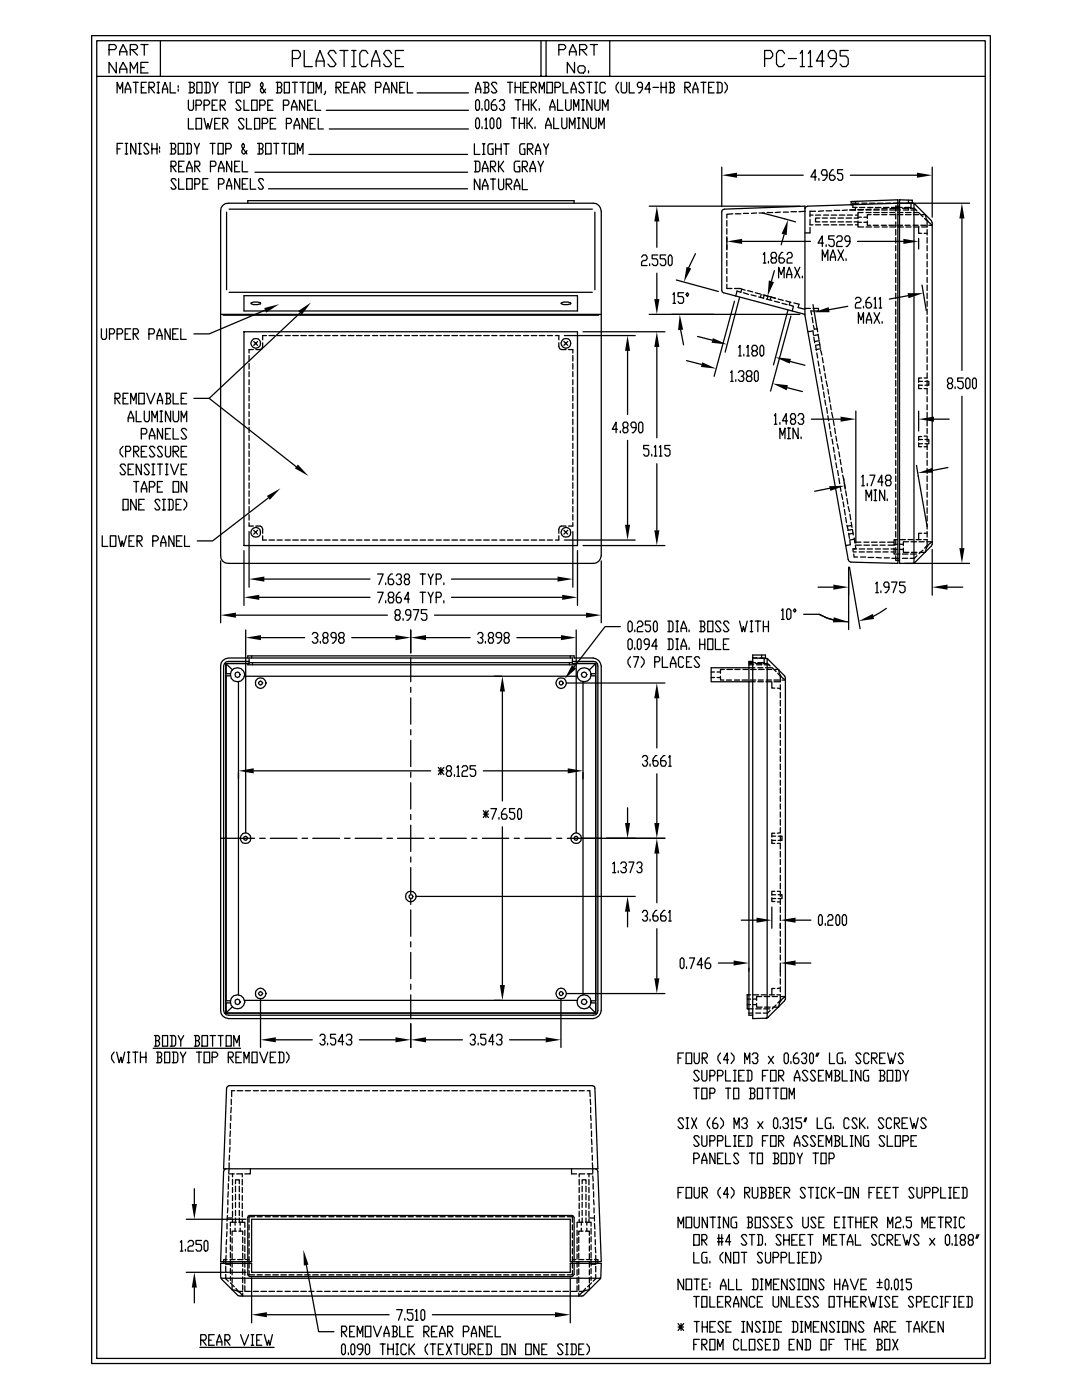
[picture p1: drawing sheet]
<svg xmlns="http://www.w3.org/2000/svg" width="216mm" height="279mm" viewBox="0 0 216 279" stroke-linecap="round" stroke-linejoin="round" font-family="sans-serif">
<g fill="none" stroke="#000" stroke-width=".25">
<path d="M18.3 7.1h179.3v265h-179.3zM19.3 8.1h177.3v263h-177.3zM19.3 15.2h177.3M21.8 9.9h1.1l.3-.3v-.4l-.3-.3h-1.1v2.1M23.2 12.4v2.2l-1.4-2.2v2.2M23.4 18.5v-2.1l.6 1.4 .5-1.4v2.1M23.9 14.6v-.8l.7-1.4 .7 1.4v.8M23.9 11v-.7l.7-1.4 .7 1.4v.7M23.9 13.8h1.4M23.9 10.3h1.4M25 18.5v-.7l.5-1.4 .6 1.4v.7M25 17.8h1.1"/>
<path d="M26 14.6v-2.2l.7 1.4 .7-1.4v2.2M26 9.9h1.1l.3-.3v-.4l-.3-.3h-1.1v2.1M26.3 9.9l1.1 1.1M26.6 16.4h1M27.1 16.4v2.1M28.1 13.5h.7M28.1 8.9h1.4M28.2 17.4h.5M28.8 8.9v2.1M29.2 16.4h-1v2.1h1M29.5 12.4h-1.4v2.2h1.4M29.7 17.4h.9l.2-.3v-.3l-.2-.4h-.9v2.1"/>
<path d="M30 17.4l.8 1.1M31.3 16.4h.5M31.3 18.5h.5M31.6 16.4v2.1M32 8.1v7.1M32.4 18.5v-.7l.5-1.4 .5 1.4v.7M32.4 17.8h1M34 16.4v2.1h1.1M35.6 17.1v.3M35.6 17.8v.4M37.6 20v1.7l.2 .3h.6l.2-.3v-1.7M37.7 16.4h.7l.4 .4v.3l-.4 .3"/>
<path d="M37.9 17.4h.5l.4 .4v.4l-.4 .3h-.7M37.9 16.4v2.1M39.3 16.4h1v2.1h-1zM40.8 16.4h.9l.2 .4v1.4l-.2 .3h-.9M41.1 16.4v2.1M42.4 16.4l.5 1v1.1M43.3 20h-1v2h1M43.5 16.4l-.6 1M45.6 16.4h1.1M46.1 16.4v2.1M47.2 16.4h1.1v2.1h-1.1zM48.7 20v2h1"/>
<path d="M48.8 17.4h.8l.3-.3v-.3l-.3-.4h-.8v2.1M50.2 20h1.1v2h-1.1zM53 17.8l-.5 .7h-.3l-.2-.3v-.4l.5-.7v-.3l-.3-.4-.2 .4v.3l1 1.4M54.4 20h-1v2h1M55.1 16.4h.9l.2 .4v.3l-.2 .3M55.4 17.4h.6l.2 .4v.4l-.2 .3h-.9M55.4 16.4v2.1M56.7 16.4h1v2.1h-1zM58.3 11.7h1.2l.4-.5v-.5l-.4-.6h-1.2v3.2M58.3 16.4h1.1M58.8 16.4v2.1M59.9 16.4h1.1"/>
<path d="M60.5 16.4v2.1M60.7 10.1v3.2h1.6M60.8 20v2l-1-2v2M61.5 16.4h1.1v2.1h-1.1zM62.4 20h-1v2h1M62.9 20v2h1.1M63.1 18.5v-2.1l.5 1.4 .5-1.4v2.1M63.1 13.3v-1.1l.7-2.1 .9 2.1v1.1M63.1 12.2h1.6M64.9 18.2v.3l-.2 .4M67.1 17.4h.7l.3-.3v-.3l-.3-.4h-.7v2.1M67.1 10.7l-.5-.6h-.7l-.5 .6 1.7 2.1-.5 .5h-.7l-.5-.5"/>
<path d="M67.3 17.4l.8 1.1M67.8 10.1h1.6M68.6 17.4h.6M68.7 10.1v3.2M69.7 16.4h-1.1v2.1h1.1M70.2 18.5v-.7l.5-1.4 .6 1.4v.7M70.2 17.8h1.1M70.2 10.1h.8M70.2 13.3h.8M70.6 10.1v3.2M71.8 17.4h.8l.2-.3v-.3l-.2-.4h-.8v2.1M72.1 17.4l.7 1.1"/>
<path d="M73.4 10.7l-.4-.6h-.8l-.4 .6v2.1l.4 .5h.8l.4-.5M74.2 13.3v-1.1l.8-2.1 .8 2.1v1.1M74.2 12.2h1.6M74.9 17.4h.9l.2-.3v-.3l-.2-.4h-.9v2.1M76.5 18.5v-.7l.5-1.4 .6 1.4v.7M76.5 17.8h1.1M78.1 10.7l-.4-.6h-.7l-.5 .6 1.6 2.1-.4 .5h-.7l-.5-.5M78.9 11.7h.9M79.2 16.4v2.1l-1.1-2.1v2.1M79.8 17.4h.5M80.5 10.1h-1.6v3.2h1.6M80.8 16.4h-1v2.1h1"/>
<path d="M81.3 16.4v2.1h1.1M83.2 18.5h10.3M94.9 18.5v-.7l.5-1.4 .5 1.4v.7M94.9 17.8h1M95.2 19.9h.2l.3 .3v1.5l-.3 .3h-.2l-.3-.3v-1.5zM96.4 16.4h.9l.2 .4v.3l-.2 .3M96.8 17.4h.5l.2 .4v.4l-.2 .3h-.9M96.8 16.4v2.1M97 19.9h.3l.2 .3v1.5l-.2 .3h-.3l-.2-.3v-1.5zM98.9 19.9h-.3l-.6 .7v1.1l.3 .3h.6l.2-.3v-.4l-.2-.4h-.9M99.1 16.8l-.2-.4h-.6l-.3 .4 1.1 1.4-.2 .3h-.6l-.3-.3M101.3 16.4h1"/>
<path d="M101.8 16.4v2.1M102.8 17.4h1.1M102.8 16.4v2.1M102.8 19.9h1.1M103.4 19.9v2.1M103.9 16.4v2.1M104.4 17.4h.5M104.4 19.9v2.1M105.5 16.4h-1.1v2.1h1.1M105.5 19.9v2.1M106 17.4h.8l.2-.3v-.3l-.2-.4h-.8v2.1M106 19.9v2.1"/>
<path d="M106.3 17.4l.7 1.1M107 19.9l-.7 1h-.3M107.6 18.5v-2.1l.5 1.4 .5-1.4v2.1M107.9 8.1v7.1M109 8.1v7.1M109.1 16.4h1.1v2.1h-1.1zM110.7 17.4h.8l.3-.3v-.3l-.3-.4h-.8v2.1M111.3 19.9v2.1h1.1M111.5 9.9h1l.4-.3v-.4l-.4-.3h-1v2.1M112.4 16.4v2.1h1M112.9 19.9v1.8l.2 .3h.5l.4-.3v-1.8M113.6 11v-.7l.7-1.4 .7 1.4v.7"/>
<path d="M113.6 10.3h1.4M114 18.5v-.7l.5-1.4 .5 1.4v.7M114 17.8h1M114.6 12.4v2.2l-1.4-2.2v2.2M115.3 13.5l.4-.4h.7l.4 .4v.6l-.4 .5h-.7l-.4-.5zM115.7 9.9h1.1l.3-.3v-.4l-.3-.3h-1.1v2.1M116.1 9.9l1 1.1M116.1 19.9h.5M116.3 19.9v2.1M116.6 16.8l-.3-.4h-.6l-.2 .4 1.1 1.4-.3 .3h-.6l-.2-.3M117.1 16.4h1M117.4 14.1v.5"/>
<path d="M117.6 16.4v2.1M117.8 8.9h1.4M118.1 19.9v2.1l-1-2.1v2.1M118.5 8.9v2.1M118.7 19.9v1.8l.3 .3h.5l.2-.3v-1.8M118.7 16.4h.5M118.7 18.5h.5M119 16.4v2.1M120.8 16.8l-.2-.4h-.6l-.3 .4v1.4l.3 .3h.6l.2-.3M121.7 8.1v7.1M123.4 16.4l-.5 .7v.7l.5 .7M124 16.4v1.8l.2 .3h.6l.3-.3v-1.8"/>
<path d="M125.6 16.4v2.1h1M128.2 17.4h-.8l-.2-.3v-.3l.2-.4h.5l.3 .4v1l-.5 .7h-.3M129.8 17.8h-1.1l.8-1.4v2.1M130.3 17.4h1.1M131.9 17.4h1M131.9 16.4v2.1M132.9 16.4v2.1M133.5 16.4h.8l.2 .4v.3l-.2 .3M133.8 17.4h.5l.2 .4v.4l-.2 .3h-.8M133.8 16.4v2.1M136.7 17.4h.7l.4-.3v-.3l-.4-.4h-.7v2.1M136.9 17.4l.9 1.1"/>
<path d="M138.3 18.5v-.7l.5-1.4 .5 1.4v.7M138.3 17.8h1M139.9 16.4h1M140.4 16.4v2.1M141.4 17.4h.6M142.5 16.4h-1.1v2.1h1.1M143 16.4h.8l.3 .4v1.4l-.3 .3h-.8M143.3 16.4v2.1M144.6 16.4l.5 .7v.7l-.5 .7M152.6 11.7h1.2l.4-.5v-.5l-.4-.6h-1.2v3.2M156.5 10.7l-.4-.6h-.7l-.5 .6v2.1l.5 .5h.7l.4-.5M157.3 11.7h1.6"/>
<path d="M159.7 10.7l.4-.6v3.2M159.7 13.3h.8M161.3 10.7l.4-.6v3.2M161.3 13.3h.8M164.4 12.2h-1.5l1.2-2.1v3.2M166.9 11.7h-1.2l-.4-.5v-.5l.4-.6h.8l.4 .6v1.5l-.9 1.1h-.3M169.2 10.1h-1.6v1.1h1.2l.4 .5v1.1l-.4 .5h-.7l-.5-.5M23.4 29.7h.6M24.5 28.6h-1.1v2.1M25 28.6h.5M25 30.7h.5M25.2 28.6v2.1"/>
<path d="M27.1 28.6v2.1l-1-2.1v2.1M27.6 28.6h.6M27.6 30.7h.6M27.9 28.6v2.1M29.7 29l-.2-.4h-.5l-.3 .4 1 1.4-.2 .3h-.5l-.3-.3M30.3 29.7h1M30.3 28.6v2.1M31.3 28.6v2.1M31.8 29.3v.4M31.8 30.1v.3M34 28.6h.8l.3 .4v.3l-.3 .4M34.1 33.2h.8l.2-.3v-.4l-.2-.3h-.8v2.1"/>
<path d="M34.2 29.7h.6l.3 .4v.3l-.3 .3h-.8M34.2 28.6v2.1M34.4 33.2l.7 1.1M35.1 36l-.2-.4h-.5l-.3 .4 1 1.4-.2 .4h-.5l-.3-.4M35.6 28.6h1.1v2.1h-1.1zM35.6 35.6v2.2h1.1M35.6 33.2h.6M36.7 32.2h-1.1v2.1h1.1M37.2 28.6h.7l.3 .4v1.4l-.3 .3h-.7M37.3 34.3v-.8l.5-1.3 .6 1.3v.8M37.3 35.6h1.1v2.2h-1.1zM37.3 33.5h1.1"/>
<path d="M37.4 28.6v2.1M37.6 23.6v2.1h1M38.8 28.6l.5 1.1v1M38.9 33.2h.7l.3-.3v-.4l-.3-.3h-.7v2.1M38.9 36.7h.7l.3-.3v-.4l-.3-.4h-.7v2.2M39.1 23.6h1.1v2.1h-1.1zM39.1 21h.9l.2-.3v-.4l-.2-.3h-.9v2M39.1 33.2l.8 1.1M39.8 28.6l-.5 1.1M40.5 36.7h.5M40.7 23.6l.5 2.1 .3-1.1 .3 1.1 .5-2.1M40.7 21h.8l.3-.3v-.4l-.3-.3h-.8v2"/>
<path d="M41.5 35.6h-1v2.2h1M41.9 28.6h1M42 33.2h.8l.3-.3v-.4l-.3-.3h-.8v2.1M42.3 21h.5M42.4 28.6v2.1M42.8 24.6h.5M43.5 28.6h1v2.1h-1zM43.6 34.3v-.8l.5-1.3 .6 1.3v.8M43.6 36.7h.8l.3-.3v-.4l-.3-.4h-.8v2.2M43.6 33.5h1.1M43.9 23.6h-1.1v2.1h1.1M43.9 21h.8l.3-.3v-.4l-.3-.3h-.8v2"/>
<path d="M44.2 21l.8 1M44.4 24.6h.8l.3-.3v-.3l-.3-.4h-.8v2.1M44.7 24.6l.8 1.1M45 29.7h.9l.2-.4v-.3l-.2-.4h-.9v2.1M45.2 37.8v-.7l.5-1.5 .5 1.5v.7M45.2 37.1h1M46.2 32.2v2.1l-1-2.1v2.1M46.8 33.2h.5M47.8 32.2h-1v2.1h1M47.8 35.6v2.2l-1-2.2v2.2M48.1 20.3l-.3-.3h-.5l-.2 .3 1 1.4-.3 .3h-.5l-.2-.3M48.3 32.2v2.1h1.1"/>
<path d="M48.3 36.7h.6M48.7 24l-.3-.4h-.6l-.2 .4 1.1 1.3-.3 .4h-.6l-.2-.4M49.2 23.6v2.1h1M49.3 30.1l-.5 .6h-.3l-.2-.3v-.3l.5-.8v-.3l-.3-.4-.2 .4v.3l1 1.4M49.4 35.6h-1.1v2.2h1.1M50 35.6v2.2h1.1M50.8 23.6h1v2.1h-1zM50.9 34.4h42.4M51.4 28.6h.8l.3 .4v.3l-.3 .4M51.7 29.7h.5l.3 .4v.3l-.3 .3h-.8M51.7 28.6v2.1M51.8 21h.9l.2-.3v-.4l-.2-.3h-.9v2"/>
<path d="M52.3 24.6h.9l.2-.3v-.3l-.2-.4h-.9v2.1M52.6 36l-.3-.4h-.5l-.2 .4 1 1.4-.3 .4h-.5l-.2-.4M53 28.6h1.1v2.1h-1.1zM53.4 21h.5M53.6 37.7h39.7M53.9 24.6h.5M54.6 28.6h1M55 23.6h-1.1v2.1h1.1M55.1 28.6v2.1M56.2 28.6h1M56.6 21h.8l.3-.3v-.4l-.3-.3h-.8v2M56.7 28.6v2.1"/>
<path d="M57.1 24.6h.8l.3-.3v-.3l-.3-.4h-.8v2.1M57.7 28.6h1.1v2.1h-1.1zM58.2 22v-.7l.5-1.3 .6 1.3v.7M58.2 21.3h1.1M58.7 25.7v-.7l.6-1.4 .5 1.4v.7M58.7 25h1.1M59.4 30.7v-2.1l.5 1.5 .6-1.5v2.1M61.4 23.6v2.1l-1.1-2.1v2.1M61.4 21h.5M61.6 30.8h31.7M61.9 24.6h.5M62.9 23.6h-1v2.1h1"/>
<path d="M63.5 23.6v2.1h1M65.1 22h28.4M65.7 25.7h27.8M94.7 28.7v2.1h1.1M94.7 32.2h.8l.3 .3v1.5l-.3 .3h-.8M94.9 32.2v2.1M95.2 23.5h.2l.3 .5v1.3l-.3 .4h-.2l-.3-.4v-1.3zM95.8 35.7v2.1l-1.1-2.1v2.1M96.2 21.7v.3M96.2 25.3v.4M96.3 34.3v-.7l.5-1.4 .6 1.4v.7M96.3 37.8v-.7l.5-1.4 .6 1.4v.7"/>
<path d="M96.3 37.1h1.1M96.3 28.7h.5M96.3 30.8h.5M96.3 33.6h1.1M96.5 28.7v2.1M96.8 24l.2-.5v2.2M96.8 25.7h.5M97.9 33.3h.7l.3-.4v-.4l-.3-.3h-.7v2.1M97.9 35.7h1M98 23.5h.3l.3 .5v1.3l-.3 .4h-.3l-.2-.4v-1.3zM98.1 33.3l.8 1M98.4 28.7h-.8l-.2 .3v1.5l.2 .3h.8v-1.1h-.3"/>
<path d="M98.4 35.7v2.1M98.9 29.7h1.1M98.9 28.7v2.1M99.4 23.5h.3l.2 .5v1.3l-.2 .4h-.3l-.3-.4v-1.3zM99.5 35.7v1.8l.2 .3h.5l.3-.3v-1.8M99.5 32.2v2.1M99.7 20.2l.2-.3h.5l.3 .3v.4l-.3 .3h-.2M99.7 33.3l.8 1M100 28.7v2.1M100.4 20.9l.3 .4v.4l-.3 .3h-.5l-.2-.3M100.5 32.2l-.8 1.1h-.2M100.5 28.7h1.1"/>
<path d="M101 36.7h.9l.2-.3v-.3l-.2-.4h-.9v2.1M101 28.7v2.1M101.3 36.7l.8 1.1M102 23.5h1M102.5 23.5v2.2M102.6 37.8v-.7l.5-1.4 .6 1.4v.7M102.6 37.1h1.1M103.6 24.6h1M103.6 23.5v2.2M103.7 32.2h-.8l-.3 .3v1.5l.3 .3h.8v-1h-.3M104.2 33.3h.8l.2-.4v-.4l-.2-.3h-.8v2.1M104.2 35.7v2.1h1"/>
<path d="M104.4 20.9h1.1M104.5 33.3l.7 1M104.6 23.5v2.2M104.7 28.7h-.7l-.3 .3v1.5l.3 .3h.7v-1.1h-.2M105.2 23.5v2.2M105.2 29.7h.9l.2-.3v-.4l-.2-.3h-.9v2.1M105.5 29.7l.8 1.1M105.5 24.6l.8 1.1M105.7 34.3v-.7l.6-1.4 .5 1.4v.7M105.7 33.6h1.1M106.3 23.5l-.8 1.1h-.3M106.3 20.9l.7 1.1"/>
<path d="M106.8 25.3v.4M106.8 30.8v-.7l.6-1.4 .5 1.4v.7M106.8 30.1h1.1M107.4 32.2l.5 1.1v1M107.6 21.7v.3M108.5 28.7l.5 1v1.1M108.5 32.2l-.6 1.1M108.9 25.7v-.7l.5-1.5 .6 1.5v.7M108.9 25h1.1M109.5 28.7l-.5 1M109.7 22v-.7l.5-1.4 .5 1.4v.7M109.7 21.3h1"/>
<path d="M110.5 23.5v2.2h1M112.1 23.5v1.8l.3 .4h.5l.2-.4v-1.8M113.6 25.7v-2.2l.6 1.5 .5-1.5v2.2M114.5 22v-2.1l.5 1.4 .5-1.4v2.1M115.2 25.7h.5M115.2 23.5h.5M115.5 23.5v2.2M116.1 22h.5M117.3 23.5v2.2l-1-2.2v2.2M117.9 23.5v1.8l.2 .4h.6l.3-.4v-1.8M119.5 25.7v-2.2l.5 1.5 .6-1.5v2.2M120.2 22v-2.1l.6 1.4 .5-1.4v2.1"/>
<path d="M144 33.4v7.8M147.1 35h13.2M162.9 35.3h-1.1l.8-1.4v2.1M163.4 35.6v.4M165 35h-.8l-.3-.4v-.3l.3-.4h.6l.2 .4v1l-.5 .7h-.3M166.3 33.9h-.3l-.5 .7v1l.3 .4h.5l.3-.4v-.3l-.3-.3h-.8M168.1 33.9h-1v.7h.8l.2 .4v.6l-.2 .4h-.5l-.3-.4M169.7 35h13.3M181.3 40v.6M186 33.4v9.9M44.4 41l.6-.4h.6h72.8a1.59 1.59 0 0 1 1.6 1.6v68.7a1.59 1.59 0 0 1-1.6 1.5h-72.8a1.46 1.46 0 0 1-1.6-1.5v-68.7l.1-.7zM45.2 42.3v15.5"/>
<path d="M45.7 41.7h72.5M45.7 58.3h72.5M48.7 59h66.5v3.1h-66.5zM49.4 40.6v-.6h65.2v.6M118.7 42.3v15.5M128 51.3l.4-.4h.5l.2 .4v.3l-.2 .4h-.5l-.4 .3v.7h1.1M129.5 41.1h30.1M129.6 52.7v.3M131.1 44.2v5.2M131.1 54.5v5.2M131.2 50.9h-1.1v.7h.9l.2 .4v.7l-.2 .3h-.5l-.4-.3M132.8 50.9h-1.1v.7h.9l.2 .4v.7l-.2 .3h-.6l-.3-.3"/>
<path d="M133.6 50.9h.3l.2 .4v1.4l-.2 .3h-.3l-.3-.3v-1.4zM134.3 58.8l.2-.4v2.1M135 55.9l8.3 2.3M136.4 58.4h-1.1v.8h.8l.3 .3v.7l-.3 .3h-.5l-.3-.3M137.2 58.4l.2 .4-.2 .4-.3-.4zM138.8 50.6l-1.4 2.8M145 44v1.1M145 45.6v1.1M145 47.2v2.7M145 50.4v1.1M145 52v1.1M145 53.6v1"/>
<path d="M145 55.2v1M145 56.7v.9h1M146.2 42.7l-1.2 .1v.7M146.6 57.6h1.1l1 .3M146.7 42.7h1.1M147.6 59.4l-2.9 10.9M148 57.7l-.2 .6-.7-.2-.3 1M148.1 48.2h13.6M148.3 42.6h1.1M148.3 58.4l1.1 .4M149.2 58l1 .3M149.9 58.8l1 .3"/>
<path d="M150.7 58.4l1 .3M151 42.5l-1.1 .1M151.4 59.3l1 .2M151.5 42.5h1.1M151.9 58.8l-.2 .6M152.1 42.5l6.6 1.8M152.2 58.8l1 .3-.1 .6M152.3 50.8l.3-.4v2.1M152.3 52.5h.5M152.5 58.9l-.2 .6M152.6 58.9l2.1 .6M152.9 59.7l1.1 .2"/>
<path d="M153.1 42.4h1.1M153.3 52.2v.3M153.8 59.3l1 .2M153.8 59.3l-.1 .6M154.1 51.5l-.3-.4v-.3l.3-.4h.6l.2 .4v.3l-.2 .4h-.6l-.3 .3v.4l.3 .3h.6l.2-.3v-.4l-.2-.3M154.5 54l-.6 2.1M155.3 59.7l1 .2M155.4 55.5v-2.2l.5 1.5 .6-1.5v2.2M155.7 42.3l-1 .1M156.2 50.4h-.2l-.6 .7v1.1l.3 .3h.5l.3-.3v-.4l-.3-.3h-.8M156.3 42.3h1M156.5 46.8l-.6 2.1"/>
<path d="M157 55.5v-.7l.5-1.5 .5 1.5v.7M157 54.8h1M157.1 50.8l.2-.4h.5l.3 .4v.3l-.3 .4h-.5l-.2 .3v.7h1M157.8 42.2h1.1M158.6 53.3l1 2.2M159.6 53.3l-1 2.2M160.1 55.1v.4M160.7 42.2h-1.3M161.6 43.8v1.1h.6M161.6 45.4v1.1h-1M161.6 42.9h.6M162.7 42.2h-1.1v1.1"/>
<path d="M162.7 42.9h1M162.7 44.9h1M163.6 43.5h-.9v.8h.9M164.1 52v-2.1l.5 1.4 .6-1.4v2.1M164.1 43.5h1M164.1 44.3h1M164.3 48.5h-1.1l.9-1.4v2.1M164.3 42.1l-1 .1M164.3 42.9h1.1M164.3 44.9h1.1M164.8 42.1h1.1M164.8 48.9v.3"/>
<path d="M165.7 52v-.7l.5-1.4 .5 1.4v.7M165.7 43.5h1M165.7 44.3h1M165.7 51.3h1M165.9 42.9h1.1M165.9 44.9h1.1M166.5 47.1h-1.1v.7h.8l.3 .4v.7l-.3 .3h-.5l-.3-.3M166.5 42h1.1M167 47.4l.2-.3h.6l.3 .3v.4l-.3 .4h-.6l-.2 .3v.7h1.1M167.2 43.5h1.1M167.2 44.3h1.1M167.2 49.9l1.1 2.1"/>
<path d="M167.5 42.9h1.1M167.5 44.9h1.1M168.3 49.9l-1.1 2.1M168.8 43.5h1.1M168.8 44.3h1.1M168.8 51.6v.4M169.1 41.9l-1 .1M169.1 42.9h1M169.1 44.9h1M169.6 48.2h-.8l-.2-.4v-.4l.2-.3h.5l.3 .3v1.1l-.5 .7h-.3M169.8 40.9v-.7l9.4-.3v72.5l-9.4-.2-.4-.2-.2-.3-8.6-48.8v-21.8l-16.1 .6-.4 .2v16.4l16.5 4.4M170.4 43.5h.8"/>
<path d="M170.4 44.3h.8M170.7 59.7l.2-.3h.5l.4 .3v.3l-.4 .4h-.5l-.2 .4v.7h1.1M170.7 41.4v.5h-1.2M170.7 42.9h.5M170.7 44.9h.5M170.7 40.2v.4M171.1 48.2h9.2M171.2 44.1v1.2h1.1M171.2 41.8h1.1M171.2 41.9h1M171.2 44.4h.7M171.2 43.3h.7"/>
<path d="M171.4 40.6h-1.2v.8h.8M171.5 41.4h1.1M172 40.6h1M172.2 42.4h-1v1.2M172.4 44.4h.7M172.4 43.3h.7M172.8 41.9h1M172.8 45.3h1.1M172.8 42.4h1M173.1 44.1v.9h.6M173.1 41.4h1.1M173.5 40.6h1.1"/>
<path d="M173.6 59.4h-.3l-.5 .6v1.1l.3 .4h.5l.3-.4v-.3l-.3-.4h-.8M173.8 42.8h-.7v.8M173.8 41.7l-1 .1M174.2 45h1.1M174.3 41.9h1.1M174.3 42.4h1.1M174.3 42.8h1.1M174.4 59.7l.3-.3v2.1M174.4 41.7h1M174.4 45.3h1M174.7 41.4h1.1M175.1 40.6h1.1"/>
<path d="M175.4 59.7l.3-.3v2.1M175.9 45h1M175.9 41.7h1.1M175.9 41.9h1.1M175.9 42.4h1.1M175.9 42.8h1.1M176 45.3h1M176.3 41.4h1.1M176.7 40.6h1M177.4 45h1.1M177.5 41.9h2.2M177.5 45.3h1.1"/>
<path d="M177.5 42.4h1.1M177.5 42.8h1.1M177.9 41.4h2.1M178.3 40.6h15.2M178.7 42.7v1M178.7 44.3v1M178.7 45.8v1.1M178.7 47.4v1.1M178.7 49v1M178.7 50.6v1M178.7 52.2v1.1M178.7 53.8v1"/>
<path d="M178.7 55.4v1M178.7 56.9v1.1M178.7 58.5v1.1M179 45h1.1M179.1 42.8h1.1M179.2 40.6l-18.1 .5-.3 .2-.2 .4M179.2 45.3h1.1M179.2 42.4h1M179.5 41.1h-.8v1.1M179.5 41.6l-2 .1M180.1 41.6h1M180.6 45h1"/>
<path d="M180.7 42.4h1.1M180.7 42.8h1.1M180.8 45.3h1M181.2 59l-3.7 .7M181.3 41.4v.5h-1M181.6 41.6h.9l.5 .5M181.8 41.9h1M181.8 40.6v.8h-1.3M182 40.6v-.6l-2.5-.1v72.5h14M182.2 40.6l.3 .1 3.3 3.3 .2 .4v64.2l-.2 .4-3.3 3.3-.3 .1M182.2 45h1M182.3 42.4h1"/>
<path d="M182.3 42.8h1M182.4 40.6v71.8M182.4 45.3h1M183.3 45.3v1.3h.6M183.3 47.6v2.1M183.4 42.5l.7 .8M183.7 45h1.1M183.9 42.8h.8l.1 .9 1.2 1.3h-.7M184 56.9l.8 5.1M184.4 46.6h.6M184.5 43.6l.5 .5v1.2h-1.1M185 45.8v1.1"/>
<path d="M185 47.4v1.1M185 49v1M185 50.6v1M185 52.2v1.1M185 53.8v1M185 55.4v1M185 56.9v1.1M185 58.5v1.1M191.9 43.6v30.3M20.2 65.6v1.8l.3 .3h.5l.3-.3v-1.8M21.8 66.6h.8l.3-.3v-.3l-.3-.4h-.8v2.1M22.9 79.5h.8l.3-.3v-.4l-.3-.3h-.8v2.1"/>
<path d="M23.2 79.5l.8 1.1M23.4 66.6h.8l.3-.3v-.3l-.3-.4h-.8v2.1M24.6 79.5h.5M25 66.6h.5M25.6 78.5h-1v2.1h1M26.1 65.6h-1.1v2.1h1.1M26.6 66.6h.7l.3-.3v-.3l-.3-.4h-.7v2.1M26.8 66.6l.8 1.1M27.7 78.5h1.1v2.1h-1.1zM29.3 78.5l.8 2.1 .8-2.1M29.7 66.6h.9l.2-.3v-.3l-.2-.4h-.9v2.1M31.3 67.7v-.7l.5-1.4 .5 1.4v.7"/>
<path d="M31.3 67h1M31.4 79.9h1M33 78.5h.8l.2 .3v.4l-.2 .3M33.3 79.5h.5l.2 .4v.4l-.2 .3h-.8M33.3 78.5v2.1M34 65.6v2.1l-1.1-2.1v2.1M34.5 66.6h.6M34.5 78.5v2.1h1.1M35.6 65.6h-1.1v2.1h1.1M36.1 65.6v2.1h1.1M36.2 79.5h.5M37.3 78.5h-1.1v2.1h1.1"/>
<path d="M38.7 79.5h3l17.4 13.6M44 62.7h76M44.5 62.9h75M48.7 66.2h66.5v42.7h-66.5zM49.7 71v1.1M49.7 72.6v1.1M49.7 74.2v1M49.7 75.8v1M49.7 77.3v1.1M49.7 78.9v1.1M50 60.5l.5-.2h1l.4 .1 .1 .2-.5 .2h-1zM50.5 69.8h-.8v.6"/>
<path d="M50.6 68.2l.8 .7M51.4 68.2l-.8 .7M52.4 68.4v.8l-.2 .4-.3 .2h-.8M52.9 61.9l-11.2 4.7h-3M53.2 67h-.8v.8M53.7 67h1.1M55.3 67h1M56.9 67h1M58.4 67h1.1M59.9 62.5l-18.2 17M60 67h1.1M61.6 67h1.1"/>
<path d="M63.2 67h1.1M64.8 67h1.1M66.4 67h1M68 67h1M69.5 67h1.1M71.1 67h1.1M72.7 67h1M74.3 67h1.1M75.9 67h1.1M77.5 67h1.1M79.1 67h1M80.7 67h1"/>
<path d="M82.2 67h1.1M83.8 67h1.1M85.4 67h1M87 67h1.1M88.6 67h1.1M90.2 67h1.1M91.8 67h1M93.4 67h1M94.9 67h1.1M96.5 67h1.1M98.1 67h1M99.7 67h1.1"/>
<path d="M101.3 67h1.1M102.9 67h1M104.5 67h1M106 67h1.1M107.6 67h1.1M109.2 67h1M110.8 67h.7v.8M111.5 68.4v.8l.2 .4 .3 .2h.9M111.9 60.5l.5-.2h1l.4 .1 .1 .2-.5 .2h-1zM112.5 68.2l.8 .7M112.6 67h14.1M113.3 68.2l-.8 .7"/>
<path d="M113.5 69.8h.8v.6M114.3 71v1.1M114.3 72.6v1.1M114.3 74.2v1M114.3 75.8v1M114.3 77.3v1.1M114.3 78.9v1.1M116.3 66.2h16.4M125.2 70v12.7M129.5 62.7h30.1M131.1 69.3v18.1M134.3 60.5h.5"/>
<path d="M135.8 65.8l.6 3M137 72l3 .7M139.2 67.1l3 .8M145.8 74.3l.2-.3v2.1M145.8 76.1h.5M146.6 60.1l-4.1 15M146.8 75.8v.3M147.3 74.3l.4-.3h.5l.2 .3v.4l-.2 .4h-.3M147.4 69.3l.3-.4v2.1M147.4 71h.5M148.2 75.1l.2 .3v.4l-.2 .3h-.5l-.4-.3M148.4 70.7v.3"/>
<path d="M149 69.3l.3-.4v2.1M149 71h.5M149.2 75.1l-.3-.4v-.4l.3-.3h.6l.2 .3v.4l-.2 .4h-.6l-.3 .3v.4l.3 .3h.6l.2-.3v-.4l-.2-.3M150.3 70l-.3-.3v-.4l.3-.4h.5l.3 .4v.4l-.3 .3h-.5l-.3 .4v.3l.3 .3h.5l.3-.3v-.3l-.3-.4M150.8 74h.2l.3 .3v1.5l-.3 .3h-.2l-.3-.3v-1.5zM151.9 68.9h.2l.3 .4v1.4l-.3 .3h-.2l-.3-.3v-1.4zM154.5 60.1l1 .3M156 60.5l1.1 .3M156.8 60l1 .4M157.1 77.4l3 .7M157.2 61.9l-2.9 10.9M157.6 60.9l.7 .2-.2 1"/>
<path d="M157.6 60.3l-.1 .6M157.6 72.1l3 .8M157.8 63.1l-4 15M158.4 60.5l1 .2-.1 .7 1.3 .3M160.6 61.6h1.1M161.2 66.2l1-.2 .1 .8M162.1 63.3l.1 1.1M162.2 61.6h1.1v.5h-1.5l.2 .7M162.2 60.8l.9 5M162.3 64.9l.2 .8 .6-.1 .1 .6M162.4 67.3l.2 1.1M163 70.4l.2 1.1"/>
<path d="M163.2 72.1l.2 1M163.2 66.7l.2 1M163.2 66.8l-.8 .2M163.5 73.6l.2 1M163.5 68.2l.2 1.1M163.5 68l-.9 .2M163.6 68.7l-.9 .2 .2 1M163.7 69.8l.3 1.1M163.7 69.6l-.9 .2M163.8 75.1l.2 1.1M164.1 76.7l.2 1M164.1 71.4l.2 1"/>
<path d="M164.3 78.2l.2 1.1M164.3 73l.2 1M164.6 79.8l.2 1.1M164.6 74.5l.2 1M164.8 76l.3 1.1M165.2 77.6l.2 1.1M165.4 79.2l.2 1.1M169.2 61.1l-3.8 .7M171.3 64.5v-2.1l.5 1.4 .5-1.4v2.1M172.3 61.1v.4M172.9 64.5v-.7l.5-1.4 .5 1.4v.7M172.9 63.8h1"/>
<path d="M174.4 61.5h.5M174.4 62.4l1.1 2.1M175.4 61.5h.5M175.5 62.4l-1.1 2.1M176 64.2v.3M178.7 60.1v1M178.7 61.7v1M178.7 63.2v1.1M178.7 64.9v1.1M178.7 66.5v1M178.7 68.1v1M178.7 69.6v1.1"/>
<path d="M178.7 71.2v1.1M178.7 72.8v1M178.7 74.4v1M178.7 75.9v1.1M178.7 77.6v1.1M178.7 79.2v1M183.3 76.8v.8h.6M183.3 76.1h.8M183.3 76.9h.8M183.9 75.4h-.6v.9M184.4 77.6h.6v1.1M184.6 76.1h.7v.8h-.7"/>
<path d="M185 60.1v1M185 61.7v1M185 63.2v1.1M185 64.9v1.1M185 66.5v1M185 68.1v1M185 69.6v1.1M185 71.2v1.1M185 72.8v1M185 74.4v1h-.6M185 75.9v1.1M185 79.2v1"/>
<path d="M189.3 76.5l-.2-.4v-.3l.2-.4h.5l.3 .4v.3l-.3 .4h-.5l-.2 .4v.3l.2 .4h.5l.3-.4v-.3l-.3-.4M190.6 77.2v.4M191.9 79.1v30.3M192.2 75.4h-1.1v.7h.8l.3 .4v.7l-.3 .4h-.5l-.3-.4M193 75.4h.2l.3 .4v1.4l-.3 .4h-.2l-.3-.4v-1.4zM194.3 75.4h.3l.2 .4v1.4l-.2 .4h-.3l-.2-.4v-1.4zM24.6 89.1l-.6 .6v.8l.6 .7M24.6 99.7h1v2.1h-1zM25.1 90.1h.7l.3-.4v-.3l-.3-.3h-.7v2.1M25.1 93l-.3-.4h-.6l-.2 .4 1.1 1.3-.3 .4h-.6l-.2-.4M25.6 84.2v-.8l.5-1.4 .6 1.4v.8M25.6 83.4h1.1"/>
<path d="M25.6 93.6h.5M26.1 80.6v-2.1l.6 1.4 .5-1.4v2.1M26.7 90.1h.7l.3-.4v-.3l-.3-.3h-.7v2.1M26.7 92.6h-1.1v2.1h1.1M26.7 96.1h1M26.9 90.1l.8 1.1M27.2 82v2.2h1M27.2 99.7v2.1l-1.1-2.1v2.1M27.2 96.1v2.1M28.2 86.6h.8l.3-.3v-.4l-.3-.4h-.8v2.1M28.2 92.6v2.1l-1-2.1v2.1M28.2 98.2v-.7l.6-1.4 .5 1.4v.7"/>
<path d="M28.2 90.1h.6M28.2 97.5h1.1M28.8 82v1.7l.2 .5h.5l.3-.5v-1.7M28.8 99.7h-1.1v2.1h1.1M29.3 89.1h-1.1v2.1h1.1M29.8 87.6v-.6l.5-1.5 .6 1.5v.6M29.8 93l-.3-.4h-.5l-.2 .4 1 1.3-.3 .4h-.5l-.2-.4M29.8 97.2h.8l.3-.4v-.4l-.3-.3h-.8v2.1M29.8 87h1.1M30.3 84.2v-2.2l.6 1.4 .5-1.4v2.2M30.3 94.7h.6M30.3 92.6h.6"/>
<path d="M30.6 92.6v2.1M30.9 89.4l-.3-.3h-.5l-.3 .3 1.1 1.4-.3 .4h-.5l-.3-.4M31.4 80.6v-.7l.5-1.4 .5 1.4v.7M31.4 92.6h1M31.4 97.2h.5M31.9 100l-.2-.3h-.5l-.3 .3 1 1.4-.2 .4h-.5l-.3-.4M31.9 82h.5M31.9 84.2h.5M31.9 92.6v2.1M32.2 82v2.2M32.4 85.5v2.1l-1-2.1v2.1M32.4 89.4l-.2-.3h-.5l-.3 .3 1 1.4-.2 .4h-.5l-.3-.4"/>
<path d="M32.4 96.1h-1v2.1h1M32.4 99.7h.6M32.7 99.7v2.1M33 89.1v1.7l.3 .4h.5l.2-.4v-1.7M33 86.6h.5M33 94.7h.5M33 92.6h.5M33.3 92.6v2.1M33.5 99.7h.8l.2 .3v1.4l-.2 .4h-.8M33.8 99.7v2.1M34 82v2.2l-1-2.2v2.2M34 85.5h-1v2.1h1"/>
<path d="M34 92.6l.8 2.1 .8-2.1M34.5 82v1.7l.3 .5h.6l.2-.5v-1.7M34.5 85.5v2.1h1.1M34.5 90.1h.9l.2-.4v-.3l-.2-.3h-.9v2.1M34.5 96.1h1.1v2.1h-1.1zM34.8 90.1l.8 1.1M36.2 84.2v-2.2l.5 1.4 .6-1.4v2.2M36.2 99.7h-1.1v2.1h1.1M36.2 90.1h.5M36.2 93.6h.5M36.7 99.7l.6 .6v.7l-.6 .8M37.3 85.9l-.4-.4h-.5l-.2 .4 1.1 1.4-.4 .3h-.5l-.2-.3"/>
<path d="M37.3 89.1h-1.1v2.1h1.1M37.3 92.6h-1.1v2.1h1.1M37.3 96.1v2.1l-1.1-2.1v2.1M49.7 80.5v1M49.7 82.1v1M49.7 83.7v1.1M49.7 85.3v1.1M49.7 86.9v1M49.7 88.5v1M49.7 90v1.1M49.7 91.6v1.1M49.7 93.2v1"/>
<path d="M49.7 94.8v1M49.7 96.4v1.1M49.7 98v1.1M49.7 99.6v1M53.5 99.4l-11.1 8.5h-3M114.3 80.5v1M114.3 82.1v1M114.3 83.7v1.1M114.3 85.3v1.1M114.3 86.9v1M114.3 88.5v1M114.3 90v1.1"/>
<path d="M114.3 91.6v1.1M114.3 93.2v1M114.3 94.8v1M114.3 96.4v1.1M114.3 98v1.1M114.3 99.6v1M123.2 85.7h-1l.7-1.5v2.2M123.8 86v.4M124.5 85.3l-.2-.4v-.3l.2-.4h.6l.2 .4v.3l-.2 .4h-.6l-.2 .4v.3l.2 .4h.6l.2-.4v-.3l-.2-.4M125.2 87.9v16.8M126.9 85.3h-.7l-.3-.4v-.3l.3-.4h.5l.2 .4v1.1l-.5 .7h-.2M127.7 84.2h.3l.3 .4v1.4l-.3 .4h-.3l-.3-.4v-1.4z"/>
<path d="M129.5 88.9h-1.1v.7h.8l.3 .3v.8l-.3 .3h-.5l-.3-.3M130 90.7v.3M130.6 89.2l.2-.3v2.1M130.6 91h.5M131.1 92.5v13.3M131.6 89.2l.2-.3v2.1M131.6 91h.5M133.7 88.9h-1v.7h.7l.3 .3v.8l-.3 .3h-.5l-.2-.3M154.5 83l.3-.5v2.2M154.5 84.7h.5M155.6 87.5v-2.1l.5 1.5 .5-1.5v2.1M155.6 84.3v.4"/>
<path d="M157.1 84h-1l.8-1.5v2.2M157.1 85.4h.6M157.1 87.5h.6M157.4 85.4v2.1M158 83.7l-.3-.4v-.3l.3-.5h.5l.2 .5v.3l-.2 .4h-.5l-.3 .3v.3l.3 .4h.5l.2-.4v-.3l-.2-.3M159.3 83l.2-.5h.6l.3 .5v.3l-.3 .4h-.2M159.3 85.4v2.1l-1.1-2.1v2.1M159.9 87.2v.3M160.1 83.7l.3 .3v.3l-.3 .4h-.6l-.2-.4M161.9 83.7h5.8M164.9 81.4l.2 1.1M165.2 83l.2 1"/>
<path d="M165.4 84.5l.2 1.1M165.5 97.5l-2.9 .5M165.7 86.1l.2 1M165.7 80.8l.2 1M165.9 82.3l.3 1.1M166 87.6l.2 1M166.3 89.2l.2 1.1M166.3 83.9l.2 1M166.5 90.8l.2 1M166.5 85.4l.2 1.1M166.8 92.4l.2 1M166.8 87l.2 1.1"/>
<path d="M167 88.6l.3 1M167.1 93.9l.2 1M167.4 95.4l.2 1.1M167.4 90.2l.2 1M167.6 97l.2 1M167.6 91.7l.2 1M167.9 98.6l.2 1.1M167.9 93.3l.2 1M168.1 94.8l.3 1M168.3 95.4l.4 2.2M168.7 98l.2 1M169 99.5l.2 1.1"/>
<path d="M170.8 82v26.4M172 95.2l.2-.4v2.1M172 96.9h.5M172.8 99.9v-2.1l.6 1.4 .5-1.4v2.1M173.1 96.5v.4M173.6 94.8h1l-.8 2.1M174.4 97.8h.5M174.4 99.9h.5M174.7 97.8v2.1M176.2 96.2h-1l.7-1.4v2.1M176.5 97.8v2.1l-1-2.1v2.1M177 95.8l-.3-.3v-.3l.3-.4h.5l.3 .4v.3l-.3 .3h-.5l-.3 .4v.3l.3 .4h.5l.3-.4v-.3l-.3-.4"/>
<path d="M177 99.6v.3M178.7 80.8v1M178.7 82.3v1.1M178.7 83.9v1.1M178.7 85.5v1M178.7 87.1v1M178.7 88.6v1.1M178.7 90.3v1.1M178.7 91.9v1M178.7 93.5v1M178.7 95v1.1M178.7 96.6v1.1"/>
<path d="M178.7 98.2v1M178.7 99.8v1M182.9 92.9l2.1 12.2M183.3 88.4v.8h.6M183.3 88.6h.8M183.3 87.7h.8M183.3 82v4M183.9 87.1h-.6v.8M184.4 89.2h.6M184.4 87h.6M184.6 87.7h.7v.9h-.7M185 80.8v1"/>
<path d="M185 82.3v1.1M185 83.9v1.1M185 85.5v1M185 87.1v1M185 88.6v1.1M185 90.3v1.1M185 91.9v1M185 93.5v1M185 95v1.1M185 96.6v1.1M185 98.2v1M185 99.8v1"/>
<path d="M186.4 83.7h3M189.1 93.3l-3 .6M20.4 106.9v2.2h1.1M22 106.9h1.1v2.2h-1.1zM23.6 106.9l.5 2.2 .3-1.2 .2 1.2 .6-2.2M25.7 107.9h.5M26.8 106.9h-1.1v2.2h1.1M27.3 107.9h.8l.3-.3v-.3l-.3-.4h-.8v2.2M27.6 107.9l.8 1.2M27.7 100.7h.5M30.5 107.9h.7l.4-.3v-.3l-.4-.4h-.7v2.2M32.1 109.1v-.8l.5-1.4 .5 1.4v.8"/>
<path d="M32.1 108.3h1M32.4 101.8h.6M34.7 106.9v2.2l-1-2.2v2.2M35.1 100.7h.5M35.2 107.9h.6M36.3 106.9h-1.1v2.2h1.1M36.8 106.9v2.2h1M44 111.9v12.4M48.7 109.9v10.9M49.7 101.1v1.1M49.7 102.7v1.1M49.7 104.3v.7h.8"/>
<path d="M49.7 106.1v11.1M50.6 105.8l.8 .8M51.1 105h.8l.3 .2 .2 .4v.8M51.4 105.8l-.8 .8M51.7 119.2h22.1M52.4 106.9v.9h.8M52.7 115.6h21.1M53.7 107.8h1.1M55.3 107.8h1M56.9 107.8h1M58.4 107.8h1.1M60 107.8h1.1"/>
<path d="M61.6 107.8h1.1M63.2 107.8h1.1M64.8 107.8h1.1M66.4 107.8h1M68 107.8h1M69.5 107.8h1.1M71.1 107.8h1.1M72.7 107.8h1M74.3 107.8h1.1M75.4 118.2h1.1l-.9 2.1M75.4 114.6h1.1l-.9 2.1M75.9 107.8h1.1"/>
<path d="M77 116.3v.4M77 119.9v.4M77.5 107.8h1.1M77.7 119.2l-.2-.3v-.4l.2-.3h.6l.3 .3v.4l-.3 .3h-.6l-.2 .3v.4l.2 .4h.6l.3-.4v-.4l-.3-.3M78.3 114.6h-.3l-.5 .6v1.1l.2 .4h.6l.3-.4v-.3l-.3-.4h-.8M79.1 114.9l.2-.3h.5l.3 .3v.3l-.3 .4h-.2M79.1 107.8h1M79.8 118.2h-.2l-.5 .7v1l.2 .4h.5l.3-.4v-.4l-.3-.3h-.7M79.8 115.6l.3 .4v.3l-.3 .4h-.5l-.2-.4M80.7 107.8h1M80.9 115.6l-.2-.4v-.3l.2-.3h.5l.3 .3v.3l-.3 .4h-.5l-.2 .4v.3l.2 .4h.5l.3-.4v-.3l-.3-.4M81.7 119.5h-1l.7-1.3v2.1"/>
<path d="M82.2 107.8h1.1M83.8 118.2h1.1M83.8 107.8h1.1M83.8 114.6h1.1M84.3 114.6v2.1M84.3 118.2v2.1M85.4 118.2l.5 1v1.1M85.4 114.6l.5 1v1.1M85.4 107.8h1M86.4 118.2l-.5 1M86.4 114.6l-.5 1M87 119.2h.8l.3-.3v-.4l-.3-.3h-.8v2.1"/>
<path d="M87 115.6h.8l.3-.4v-.3l-.3-.3h-.8v2.1M87 107.8h1.1M88.6 116.3v.4M88.6 119.9v.4M88.6 107.8h1.1M90.1 119.2h22.1M90.1 115.6h21.2M90.2 107.8h1.1M91.8 107.8h1M93.4 107.8h1M94.9 107.8h1.1M96.5 107.8h1.1"/>
<path d="M98.1 107.8h1M99.7 107.8h1.1M101.3 107.8h1.1M102.9 107.8h1M104.5 107.8h1M106 107.8h1.1M107.6 107.8h1.1M109.2 107.8h1M111.5 106.9v.9h-.7M112.5 105.8l.8 .8M112.6 107.8h14.1M112.9 105h-.9l-.3 .2-.2 .4v.8"/>
<path d="M113.3 105.8l-.8 .8M114.3 104.3v.7h-.8M114.3 101.1v1.1M114.3 102.7v1.1M114.3 106.1v11.1M115.2 109.9v10.9M116.3 108.9h16.4M120 111.9v12.4M163.2 117.2h3.1M168.2 100.2l.2 1M168.5 101.7l.2 1.1M168.7 103.3l.2 1"/>
<path d="M169 104.8l.2 1M169.2 101.1l.3 1M169.3 113.2v12.4M169.3 106.4l.2 1M169.5 113.2l2.1 12.3M169.6 107.9l.1 .8-1 .2M169.6 102.6l.2 1.1M169.8 104.2l.2 1M169.9 104.9l-.8 .1M170.1 105.7l.2 1.1M170.1 105.7l-.9 .1M170.3 110.2h.6"/>
<path d="M170.3 106.4l-1 .2M170.3 110.6l.1 .6h.7M170.3 109.6h.6M170.4 107.4l.2 1M170.4 107.6l-.9 .2M170.5 108.2h1.3M170.7 108.9l.1 .6-.6 .1 .1 .5M170.7 108.8h1.2M171.4 109.6h1.2M171.4 110.2h1.1M171.7 111.2h1M172.4 108.8h1.1"/>
<path d="M172.4 108.2h1M173 110.2h1.1M173.1 109.6h1M173.2 111.3h1.1M173.9 108.2h1.1M174 108.8h1.1M174.6 110.2h1.1M174.7 109.6h1M174.8 116.5l.2-.3v2.1M174.8 118.3h.5M174.8 111.3h1.1M175.5 108.2h1.1"/>
<path d="M175.6 108.8h1M175.8 117.9v.4M176.2 109.6h1.1M176.2 110.2h1M176.4 111.3h1.1M177.1 108.2h1.3M177.2 108.8h1.2M177.4 117.2h-.8l-.2-.4v-.3l.2-.3h.5l.3 .3v1.1l-.5 .7h-.3M177.8 109.6h.6M177.8 110.2h.6M177.9 116.2h1.1l-.8 2.1M178 111.4h1.5"/>
<path d="M178.4 109.4v1.2h1.2M178.4 108.6h.7M178.4 109.6h.7M178.7 110.9v.9h.8M178.7 101.3v1.1M178.7 103v1M178.7 104.6v1M178.7 106.1v1.1M178.7 107.7v1.1M178.7 109.3v1M179.1 107.7h-.7v1.2M179.6 107.7h1.1"/>
<path d="M179.6 108.6h.7M179.6 109.6h.7M180.1 111.4h1M180.1 110.6h1.1M180.3 109.4v.8h1.1M180.6 116.2h-1.1v.6h.8l.3 .4v.7l-.3 .4h-.6l-.2-.4M181.2 107.7h1M181.3 108.1h-1v.8M181.7 110.6h1.2M181.8 108.1h1.1M181.9 110.2h1.1M182.8 107.7h1"/>
<path d="M183 110.9l-.5 .5h-.9M183.4 108.1h1M183.9 106.4h-.6v1.3M184.1 109.8l-.7 .7M184.3 107.7h.7v1.2l-.5 .5M184.4 106.4h.6M185 108.1h1l-.7 .5-.5 .8-.1 .8h-1.2M185 101.3v1.1M185 103v1M185 104.6v1M185 106.1v1.1M186 109.6v9.2"/>
<path d="M189.1 117.2h3M44.4 131.8l.6-.3 .6-.2h3.8v-.4h65.2v.4h3.8a1.75 1.75 0 0 1 1.6 1.6v68.8a1.75 1.75 0 0 1-1.6 1.6h-72.8a1.59 1.59 0 0 1-1.6-1.6v-68.8l.1-.6zM45 132.4h4.7v-1.1h64.5v1.1h4.7v69.8h-73.9M45 132.4v69.8M45 134.9h1M45 134.5h1M45 132.4l1.4 1.3M45.1 134.9v64.8M47 134.3l.4-.2 .4 .2 .1 .3-.1 .4-.4 .2-.4-.2zM47.1 122.8h30.2M47.6 136.1v62.4M48.8 135h66.3"/>
<path d="M49 125.7v40.5M49.7 132l-4.6 .1-.3 .3-.2 .5v68.8l.2 .5 .3 .3 .5 .1h72.8l.5-.1 .3-.3 .1-.5v-68.8l-.1-.5-.3-.3-4.7-.1M49.7 132.2h64.5M50.2 130.9v.4M50.4 132.2v.5M52.1 127.3h8.7M62.3 126.6l.3-.4h.5l.3 .4v.3l-.3 .4h-.3M63.1 127.3l.3 .4v.3l-.3 .4h-.5l-.3-.4M63.9 128v.4M64.7 127.3l-.3-.4v-.3l.3-.4h.5l.2 .4v.3l-.2 .4h-.5l-.3 .4v.3l.3 .4h.5l.2-.4v-.3l-.2-.4M67.1 127.3h-.8l-.3-.4v-.3l.3-.4h.5l.3 .4v1.1l-.6 .7h-.2M67.9 127.3l-.3-.4v-.3l.3-.4h.5l.3 .4v.3l-.3 .4h-.5l-.3 .4v.3l.3 .4h.5l.3-.4v-.3l-.3-.4"/>
<path d="M70.2 127.3h8.7M79.1 122.8l-.3-.4v-.4l.3-.3h.5l.2 .3v.4l-.2 .4h-.5l-.3 .3v.3l.3 .4h.5l.2-.4v-.3l-.2-.3M80.4 123.4v.4M82 122.8h-.8l-.3-.4v-.4l.3-.3h.5l.3 .3v1.1l-.6 .7h-.2M82 125.7v4.6M82 131.3v4.8M82 137.2v1M82 139.3v5.2M82.5 121.7h1.1l-.8 2.1M85 127.3h8.8M85.2 121.7h-1.1v.7h.8l.3 .4v.6l-.3 .4h-.6l-.2-.4M86.7 122.8h30.2"/>
<path d="M95.3 126.6l.3-.4h.5l.3 .4v.3l-.3 .4h-.3M96.1 127.3l.3 .4v.3l-.3 .4h-.5l-.3-.4M96.9 128v.4M97.7 127.3l-.2-.4v-.3l.2-.4h.5l.3 .4v.3l-.3 .4h-.5l-.2 .4v.3l.2 .4h.5l.3-.4v-.3l-.3-.4M100.1 127.3h-.9l-.2-.4v-.3l.2-.4h.6l.3 .4v1.1l-.5 .7h-.4M100.2 138v21.9M100.8 127.3l-.2-.4v-.3l.2-.4h.5l.3 .4v.3l-.3 .4h-.5l-.2 .4v.3l.2 .4h.5l.3-.4v-.3l-.3-.4M103.1 127.3h8.8M111.7 136.1l.2-.2 .4 .2v.5l-.4 .1-.2-.1zM113 136.3h19.7M113.6 132.2v.5M113.8 130.9v.4"/>
<path d="M115 125.7v40.5M116.2 134.3l.4-.2 .3 .2 .2 .3-.2 .4-.3 .2-.4-.2-.2-.4zM116.3 136.1v62.4M117.6 133.7l1.3-1.3h-4.3v.3h-65.2v-.3h-4.3v2.1M117.9 134.9h1M117.9 134.5h1M123.8 125.1h-3.1l-6.1 8M125.6 124h.2l.4 .4v1.3l-.4 .4h-.2l-.3-.4v-1.3zM125.6 127.5h.2l.4 .3v1.5l-.4 .3h-.2l-.3-.3v-1.5zM125.8 131.1l-.5 .6v.7l.5 .8M126.4 131.1h1l-.7 2.1M126.7 125.7v.4"/>
<path d="M126.7 129.3v.3M127.2 124.4l.2-.4h.5l.4 .4v.3l-.4 .4h-.5l-.2 .3v.7h1.1M127.4 127.5h.3l.2 .3v1.5l-.2 .3h-.3l-.2-.3v-1.5zM127.9 131.1l.6 .6v.7l-.6 .8M129.5 128.6h-.7l-.3-.4v-.4l.3-.3h.5l.2 .3v1.1l-.5 .7h-.2M129.8 124h-1v.7h.7l.3 .4v.6l-.3 .4h-.5l-.2-.4M130.6 124h.3l.2 .4v1.3l-.2 .4h-.3l-.2-.4v-1.3zM130.6 132.1h.8l.3-.4v-.3l-.3-.3h-.8v2.1M131.1 139.4v9.9M131.1 128.9h-1.1l.9-1.4v2.1M132.2 131.1v2.1h1.1M133.3 124h.7l.3 .4v1.3l-.3 .4h-.7"/>
<path d="M133.3 127.5h.7l.3 .3v1.5l-.3 .3h-.7M133.5 124v2.1M133.5 127.5v2.1M133.8 133.2v-.8l.5-1.3 .6 1.3v.8M133.8 132.4h1.1M134.9 124h.5M134.9 126.1h.5M134.9 127.5h.5M134.9 129.6h.5M135.1 124v2.1M135.1 127.5v2.1M135.9 126.1v-.7l.5-1.4 .6 1.4v.7"/>
<path d="M135.9 129.6v-.7l.5-1.4 .6 1.4v.7M135.9 125.4h1.1M135.9 128.9h1.1M136.4 131.4l-.3-.3h-.5l-.2 .3v1.4l.2 .4h.5l.3-.4M137 132.1h.5M137.5 125.7v.4M137.5 129.3v.3M138 131.1h-1v2.1h1M139.6 124h.8l.2 .4v.3l-.2 .4M139.6 131.4l-.2-.3h-.5l-.4 .3 1.1 1.4-.2 .4h-.5l-.4-.4M139.6 127.5v2.1M139.6 128.6h1"/>
<path d="M139.9 125.1h.5l.2 .3v.3l-.2 .4h-.8M139.9 124v2.1M140.6 127.5v2.1M141.2 124h1v2.1h-1zM141.2 127.5h1v2.1h-1zM141.9 135.2h.7M141.9 134.1h.7M142.7 127.5v2.1h1.1M143.1 135.2h.7M143.1 134.1h.7M143.8 135v.7h.6M143.8 124.4l-.2-.4h-.6l-.3 .4 1.1 1.3-.2 .4h-.6l-.3-.4"/>
<path d="M144.4 128.6h.5M144.5 133.6h-.7v.8M144.9 135.7h1.1M145 133.6h1.1M145.5 124.4l-.4-.4h-.5l-.2 .4 1.1 1.3-.4 .4h-.5l-.2-.4M145.5 127.5h-1.1v2.1h1.1M146.6 135.7h1M146.6 133.6h1.1M147.6 124l.5 2.1 .2-1 .3 1 .5-2.1M148.1 135.7h1.1M148.3 133.6h1M149.4 132.2h1.3"/>
<path d="M149.4 132.7h1M149.4 132.4h.8M149.7 124h.5M149.7 126.1h.5M149.7 135.7h1.1M149.8 133.6h1.1M149.9 124v2.1M150.2 132h-.8v70.6h.8M150.6 133.3h-8.7v2.8h8.8M150.7 124h1.1M150.8 132.4h1M151 131.3h-.8v72l2.7-.1 .3-.2 3.3-3.3 .2-.3v-64.2l-.2-.3-3.3-3.3-.3-.2-2.7-.1v-.6h2.5v.7"/>
<path d="M151.2 133.3h1M151.2 124v2.1M151.2 136.1h1.1M151.3 135.7h1M151.4 133.6h1.1M151.6 131.3h.9v.9h-1.3M152 130.7v.6M152 132.2v.5h-1M152.3 132.4h.9l.5 .5M152.3 124v2.1M152.3 125.1h1M152.5 132.7h1"/>
<path d="M152.7 133.3h1.3M152.8 136.1h1.1M152.9 135.7h1M153 133.6h1M153.1 131.4v71.8M153.3 124v2.1M154 136.1v1.2h.6M154.1 133.3l.8 .7M154.4 135.7h1.1M154.6 133.6h.8l.1 .9 .5 .7 .7 .5h-.7M155.1 137.3l.6 .1M155.2 134.4l.5 .6v1.1h-1.3"/>
<path d="M155.7 136.7v1M155.7 138.2v1.1M155.7 139.8v1.1M156 121.8l.2-.3v2.1M156 123.6h.5M157.2 121.5h.3l.3 .3v1.5l-.3 .3h-.3l-.2-.3v-1.5zM158.6 121.5l.2 .3-.2 .4-.3-.4zM160.4 122.6h3l1.9 .8 1.9 .6 2.1 .1M163.5 122.6l1.3 .7 1.5 .4M176.9 121.4l-2.7 1.6M50.6 153.8h35.3M82 145.6v1"/>
<path d="M82 147.7v5.3M82 154.1v1M82 156.2v5.3M87.5 153.8h1.1M87.5 153.2l1.1 1.4M88 153.2v1.4M88.6 153.2l-1.1 1.4M89.3 153.8l-.2-.3v-.3l.2-.4h.5l.3 .4v.3l-.3 .3h-.5l-.2 .5v.3l.2 .3h.5l.3-.3v-.3l-.3-.5M90.7 154.6v.3M91.2 153.2l.2-.4v2.1M91.2 154.9h.5M92.2 153.2l.3-.4h.5l.3 .4v.3l-.3 .3h-.5l-.3 .5v.6h1.1"/>
<path d="M94.9 152.8h-1.1v.7h.8l.3 .3v.8l-.3 .3h-.5l-.3-.3M96.4 153.8h16.9M128.2 151.1l.2-.3h.5l.3 .3v.4l-.3 .3h-.2M128.9 151.8l.3 .3v.4l-.3 .4h-.5l-.2-.4M129.7 152.5v.4M131.1 150.8h-.3l-.5 .7v1l.3 .4h.5l.2-.4v-.4l-.2-.3h-.8M131.1 154.4v9.9M132.7 150.8h-.3l-.6 .7v1l.3 .4h.6l.2-.4v-.4l-.2-.3h-.9M133.4 151.1l.3-.3v2.1M133.4 152.9h.5M155.7 141.4v1M155.7 143v1"/>
<path d="M155.7 144.5v1.1M155.7 146.1v1.1M155.7 147.7v1.1M155.7 149.4v1M155.7 150.9v1.1M155.7 152.5v1.1M155.7 154.1v1M155.7 155.7v1M155.7 157.2v1.1M155.7 158.8v1.1M44 167.3h6.8M48.7 167l.3-.1 .3 .1v.6l-.3 .1-.3-.1z"/>
<path d="M51.8 167.3h1.1M53.9 167.3h5.4M60.3 167.3h1.1M62.4 167.3h5.3M68.7 167.3h1.1M70.9 167.3h5.3M77.2 167.3h1.1M79.3 167.3h5.3M81.7 178.6h.6v.6h-.6zM82 162.6v1M82 164.7v5.2M82 171v1"/>
<path d="M82 173.1v5.3M82 179.5v1M83.1 178.9h43.6M85.7 167.3h1M87.8 167.3h5.2M94.1 167.3h1.1M96.3 167.3h5.2M96.4 162.5h1.1M96.4 161.8l1.1 1.4M96.9 161.8v1.4M97.5 161.8l-1.1 1.4M98 161.4h1.1l-.9 2.1"/>
<path d="M99.6 163.2v.3M100.2 165v31.6M100.9 161.4h-.3l-.5 .7v1.1l.2 .3h.6l.3-.3v-.4l-.3-.3h-.8M102.6 167.3h1M102.7 161.4h-1v.7h.7l.3 .4v.7l-.3 .3h-.5l-.2-.3M103.5 161.4h.3l.3 .4v1.4l-.3 .3h-.3l-.2-.3v-1.4zM104.7 167.3h5.3M111.1 167.3h1M113.2 167.3h19.5M114.6 167l.4-.1 .2 .1v.6l-.2 .1-.4-.1zM122.3 172.4l.3-.4v2.2M122.3 174.2h.6"/>
<path d="M123.4 173.8v.4M123.9 172.4l.2-.4h.6l.3 .4v.3l-.3 .4h-.3M124.7 173.1l.3 .4v.3l-.3 .4h-.6l-.2-.4M125.2 161.2v3.1M125.5 172h1l-.8 2.2M127.1 172.4l.2-.4h.5l.3 .4v.3l-.3 .4h-.2M127.8 173.1l.3 .4v.3l-.3 .4h-.5l-.2-.4M131.1 170.3v9.9M154 179.2v.7h.6M154 167.6v.7h.6M154 179.3h.8M154 178.6h.8"/>
<path d="M154 167.7h.8M154 166.9h.8M154.6 177.9h-.6v.7M154.6 166.3h-.6v.7M155.1 168.3h.6v1.1M155.1 177.9h.6v1M155.3 178.6h.7v.7h-.7M155.3 166.9h.7v.8h-.7M155.7 160.4v1.1M155.7 162.1v1M155.7 163.6v1.1M155.7 165.2v1l-.6 .1"/>
<path d="M155.7 166.8v1M155.7 169.9v1.1M155.7 171.5v1.1M155.7 173.1v1.1M155.7 174.7v1.1M155.7 176.3v1.1M155.7 179.5v1M45 199.7h1M47 199.6l.4-.2 .4 .2 .1 .4-.1 .3-.4 .2-.4-.2zM48.8 199.6h66.3M52 199.3v9.7M82 181.6v5.3"/>
<path d="M82 188v1M82 190.1v5.2M82 196.4v1M82 198.5v4.8M111.7 198l.2-.1 .4 .1v.5l-.4 .2-.2-.2zM111.9 199.3v9.7M113 198.3h19.7M116.2 199.6l.4-.2 .3 .2 .2 .4-.2 .3-.3 .2-.4-.2-.2-.3zM117.9 199.7h1M125.2 181.9v3.1M128.2 182.1l.2-.4h.5l.3 .4v.4l-.3 .3h-.2M128.9 182.8l.3 .3v.4l-.3 .3h-.5l-.2-.3"/>
<path d="M129.7 183.5v.3M131.1 181.7h-.3l-.5 .8v1l.3 .3h.5l.2-.3v-.4l-.2-.3h-.8M131.1 185.3v9.9M132.7 181.7h-.3l-.6 .8v1l.3 .3h.6l.2-.3v-.4l-.2-.3h-.9M133.4 182.1l.3-.4v2.1M133.4 183.8h.5M136 191.2h.2l.3 .3v1.5l-.3 .3h-.2l-.3-.3v-1.5zM137 193v.3M137.6 191.2h1l-.8 2.1M140.2 192.5h-1.1l.9-1.3v2.1M141.6 191.2h-.4l-.5 .7v1.1l.3 .3h.6l.2-.3v-.5l-.2-.3h-.9M143.3 192.2h3.1"/>
<path d="M147.9 183.6h3.1M149.1 199.4h.7M149.8 198.5h-.7v2.8h.3M150.3 198.5h1.1M150.3 199.4h.7M151.9 198.5h1M152 198.9h-1v.7M152.5 198.9h1.1M153.5 198.5h1M154 181v4.3M154.1 198.9h1M154.6 197.3h-.6v1.2"/>
<path d="M155 198.5h.7v1.1l-.5 .6M155.1 180h.6M155.7 198.9h1l-.7 .5-.5 .8-.1 .8h-1.2M155.7 181v1.1M155.7 182.6v1.1M155.7 184.2v1.1M155.7 185.8v1.1M155.7 187.4v1.1M155.7 189v1.1M155.7 190.6v1M155.7 192.2v2.6M155.7 195.3v1.1"/>
<path d="M155.7 196.9v1.1M155.7 197.2l-.6 .1M158.7 192.2h3.1M158.7 183.6h3.1M163.6 182.5h.2l.3 .5v1.3l-.3 .4h-.2l-.3-.4v-1.3zM164.7 184.3v.4M165.2 183l.2-.5h.5l.3 .5v.3l-.3 .3h-.5l-.2 .4v.7h1M167 182.5h.3l.3 .5v1.3l-.3 .4h-.3l-.2-.4v-1.3zM168.3 182.5h.4l.2 .5v1.3l-.2 .4h-.4l-.2-.4v-1.3zM22.8 210l-.5 .7v.6l.5 .8M23.3 210l.5 2.1 .3-1.1 .3 1.1 .5-2.1M25.4 210h.5"/>
<path d="M25.4 212.1h.5M25.7 210v2.1M26.5 210h1M27 210v2.1M28 210v2.1M28 211h1.1M29.1 210v2.1M30.6 209.2h17.4M30.8 206.7h.8l.2 .3v.3l-.2 .4M31.1 207.7h.5l.2 .4v.3l-.2 .4h-.8M31.1 206.7v2.1M31.2 210h.8l.3 .3v.4l-.3 .3"/>
<path d="M31.5 211h.5l.3 .3v.5l-.3 .3h-.8M31.5 210v2.1M32.4 206.7h1v2.1h-1zM32.9 210h1v2.1h-1zM34 206.7h.8l.3 .3v1.4l-.3 .4h-.8M34.3 206.7v2.1M34.4 210h.8l.3 .3v1.5l-.3 .3h-.8M34.6 210v2.1M35.6 206.7l.5 1v1.1M36 210l.5 1v1.1M36.7 206.7l-.6 1M37.1 210l-.6 1"/>
<path d="M38.8 206.7h.7l.3 .3v.3l-.3 .4M39 207.7h.5l.3 .4v.3l-.3 .4h-.7M39 206.7v2.1M39.2 210h1M39.7 210v2.1M40.3 206.7h1.1v2.1h-1.1zM40.7 210h1.1v2.1h-1.1zM41.9 206.7h1.1M42.3 211h.8l.3-.3v-.4l-.3-.3h-.8v2.1M42.4 206.7v2.1M43.5 206.7h1M44 206.7v2.1"/>
<path d="M45 200.2h1M45.1 206.7h1v2.1h-1zM45.1 200.2v2M45.4 216.8l.3-.1h72.5l.4 .1 .1 .4 .6 16.1h-74.7l.6-16.1zM45.6 211h.7l.3-.3v-.4l-.3-.3h-.7v2.1M45.8 211l.8 1.1M46.1 219.4v1.1M46.4 200.9l-1.4 1.3M46.7 208.8v-2.1l.5 1.4 .6-1.4v2.1M46.8 217.7h-.6v1.2M47.1 211h.6M47.3 217.7h1.1"/>
<path d="M48.2 210h-1.1v2.1h1.1M48.7 212.1v-2.1l.5 1.3 .5-1.3v2.1M48.9 217.7h1.1M50.3 210h1v2.1h-1zM50.5 217.7h1.1M51.8 210l.9 2.1 .7-2.1M52.1 217.7h1.1M53.7 217.7h1.1M53.9 211h.6M55 210h-1.1v2.1h1.1M55 207.5h7.3M55.3 217.7h1"/>
<path d="M55.5 210h.9l.2 .3v1.5l-.2 .3h-.9M55.8 210v2.1M56.9 217.7h1M57.1 210l.6 .7v.6l-.6 .8M58.4 217.7h1.1M60 217.7h1.1M61.6 217.7h1.1M63.2 217.7h1.1M63.8 206.8l.3-.4h.5l.3 .4v.4l-.3 .3h-.3M64.6 207.5l.3 .4v.3l-.3 .3h-.5l-.3-.3M64.8 217.7h1.1M65.4 208.2v.3"/>
<path d="M66.4 217.7h1M67 206.4h-1v.8h.7l.3 .3v.7l-.3 .3h-.5l-.2-.3M68 217.7h1M68.6 207.9h-1.1l.8-1.5v2.1M69.1 206.8l.2-.4h.6l.3 .4v.4l-.3 .3h-.3M69.5 217.7h1.1M69.9 207.5l.3 .4v.3l-.3 .3h-.6l-.2-.3M71.1 217.7h1.1M71.7 207.5h7.2M72.7 217.7h1M74.3 217.7h1.1M75.9 217.7h1.1"/>
<path d="M77.5 217.7h1.1M79.1 217.7h1M80.7 217.7h1M82 204.3v4.7M82.2 217.7h1.1M83.8 217.7h1.1M85 207.5h7.3M85.4 217.7h1M87 217.7h1.1M88.6 217.7h1.1M90.2 217.7h1.1M91.8 217.7h1"/>
<path d="M93.4 217.7h1M93.8 206.8l.3-.4h.5l.2 .4v.4l-.2 .3h-.3M94.6 207.5l.2 .4v.3l-.2 .3h-.5l-.3-.3M94.9 217.7h1.1M95.4 208.2v.3M96.5 217.7h1.1M96.9 206.4h-1v.8h.8l.2 .3v.7l-.2 .3h-.5l-.3-.3M98.1 217.7h1M98.6 207.9h-1.1l.8-1.5v2.1M99.1 206.8l.2-.4h.6l.3 .4v.4l-.3 .3h-.2M99.7 217.7h1.1M99.9 207.5l.3 .4v.3l-.3 .3h-.6l-.2-.3"/>
<path d="M101.3 217.7h1.1M101.7 207.5h7.2M102.9 217.7h1M104.5 217.7h1M106 217.7h1.1M107.6 217.7h1.1M109.2 217.7h1M110.8 217.7h1M112.4 217.7h1.1M114 217.7h1.1M115.6 217.7h1M117.2 217.7h.5l.1 1.2"/>
<path d="M117.8 219.4l.1 1.1M117.9 200.2h1v2l-1.3-1.3M135.3 211.2h.6M136.4 210.1h-1.1v2.2M136.9 210.1h1.1v2.2h-1.1zM138.4 217.2h1.1M138.5 210.1v1.7l.3 .5h.5l.2-.5v-1.7M138.9 217.2v2.1M139.5 214l-.3-.4h-.5l-.3 .4 1.1 1.4-.3 .3h-.5l-.3-.3M140 213.6v1.8l.3 .3h.5l.3-.3v-1.8M140 217.2h1.1v2.1h-1.1zM140.1 211.2h.8l.2-.4v-.3l-.2-.4h-.8v2.2"/>
<path d="M140.4 211.2l.7 1.1M141.6 214.7h.8l.3-.4v-.3l-.3-.4h-.8v2.1M141.6 218.2h.8l.3-.4v-.3l-.3-.3h-.8v2.1M143.2 214.7h.8l.3-.4v-.3l-.3-.4h-.8v2.1M143.8 210.1l-.5 .7v.7l.5 .8M144.8 213.6v2.1h1M144.8 217.2h1M145.3 217.2v2.1M145.4 211.5h-1l.7-1.4v2.2M145.9 210.1l.6 .7v.7l-.6 .8M146.4 217.2h1v2.1h-1zM146.4 213.6h.5"/>
<path d="M146.4 215.7h.5M146.6 213.6v2.1M147.4 214.7h.5M148.5 213.6h-1.1v2.1h1.1M148.6 212.3v-2.2l.5 1.4 .5-1.4v2.2M149 213.6h.8l.2 .4v1.4l-.2 .3h-.8M149.1 200.5h.7M149.1 201.3h1.2M149.3 213.6v2.1M149.4 202.2h.8M149.5 217.2h.9l.2 .3v.3l-.2 .4M149.8 218.2h.6l.2 .3v.4l-.2 .4h-.9"/>
<path d="M149.8 217.2v2.1M150.1 210.5l.3-.4h.6l.2 .4v.3l-.2 .4h-.3M150.3 200.5h.7M150.8 202.2h1M150.8 201.3h1.1M151 211.2l.2 .3v.3l-.2 .5h-.6l-.3-.5M151 200.2v.8h1.1M151.1 217.2h1v2.1h-1zM152.1 214.7h.6M152.4 201.3h1.2M152.6 201h1.1M152.7 217.2h1.1"/>
<path d="M153.2 213.6h-1.1v2.1M153.2 217.2v2.1M153.3 210.8l1 1.5M153.7 201.7l-.5 .5h-.9M153.8 213.6h1.1v2.1h-1.1zM154.3 217.2h1.1M154.3 210.8l-1 1.5M154.9 217.2v2.1M154.9 200.6l-.8 .7M155.4 214.7h.7l.3-.4v-.3l-.3-.4h-.7v2.1M155.6 214.7l.8 1M155.9 217.2h1.1v2.1h-1.1z"/>
<path d="M156.7 210.1h.4l.2 .4v1.3l-.2 .5h-.4l-.2-.5v-1.3zM157.5 219.3v-2.1l.5 1.3 .5-1.3v2.1M157.8 211.8v.5M158.5 215.7v-.6l.6-1.5 .5 1.5v.6M158.5 215.1h1.1M159.2 210.1h-.4l-.5 .7v1l.3 .5h.6l.2-.5v-.3l-.2-.3h-.9M159.9 210.5l.3-.4h.5l.3 .4v.3l-.3 .4h-.3M160.7 211.2l.3 .3v.3l-.3 .5h-.5l-.3-.5M161.2 214l-.3-.4h-.5l-.3 .4 1.1 1.4-.3 .3h-.5l-.3-.3M161.8 210.1h.3l.2 .4v1.3l-.2 .5h-.3l-.3-.5v-1.3zM162.7 214l-.2-.4h-.5l-.3 .4 1 1.4-.2 .3h-.5l-.3-.3M163.1 210.1l-.3 .7"/>
<path d="M163.3 214.7h.5M163.4 210.1l-.3 .7M164.3 213.6h-1v2.1h1M164.8 215.7v-2.1l.6 1.5 .5-1.5v2.1M165.5 210.1v2.2h1M166.5 213.6h.7l.4 .4v.3l-.4 .4M166.7 214.7h.5l.4 .4v.3l-.4 .3h-.7M166.7 213.6v2.1M168.1 213.6v2.1h1M168.1 210.1h-.8l-.3 .4v1.3l.3 .5h.8v-1.1h-.2M168.7 211.8v.5M169.7 213.6h.5"/>
<path d="M169.7 215.7h.5M169.9 213.6v2.1M171.8 210.5l-.3-.4h-.5l-.2 .4 1 1.3-.3 .5h-.5l-.2-.5M171.8 213.6v2.1l-1.1-2.1v2.1M173.3 213.6h-.7l-.3 .4v1.4l.3 .3h.7v-1h-.2M173.4 210.5l-.3-.4h-.5l-.2 .4v1.3l.2 .5h.5l.3-.5M173.9 211.2h.9l.2-.4v-.3l-.2-.4h-.9v2.2M174.2 211.2l.8 1.1M175.4 213.6h.9l.2 .4v.3l-.2 .4M175.5 211.2h.5M175.7 214.7h.6l.2 .4v.3l-.2 .3h-.9M175.7 213.6v2.1"/>
<path d="M176.6 210.1h-1.1v2.2h1.1M177 213.6h1.1v2.1h-1.1zM177.1 210.1l.5 2.2 .3-1.1 .2 1.1 .6-2.2M178.6 213.6h.8l.3 .4v1.4l-.3 .3h-.8M178.9 213.6v2.1M180.2 213.6l.6 1.1v1M180.3 210.5l-.3-.4h-.5l-.3 .4 1.1 1.3-.3 .5h-.5l-.3-.5M181.3 213.6l-.5 1.1M38.8 237.2v3.1M45.1 233.3l-.3 .1-.2 .4-.6 18h6.2v-8.5h63.6v8.5h6.2l-.7-18-.2-.4-.3-.1M45.5 239.4v1.1M45.6 237.8l-.1 1.1"/>
<path d="M45.6 236.2v1.1M45.6 234.3h1.1M45.6 234.7v1M45.7 232.1l-.1 2M45.8 230.5l-.1 1.1M45.9 228.9l-.1 1.1M45.9 227.3v1.1M46 224.2v1M46 225.7l-.1 1.1M46.1 222.6v1M46.1 221v1.1M46.4 234.3v.6"/>
<path d="M46.4 235.4v1.1M46.4 237v1M46.4 238.6v1M47 236.2v-.7h.8v.7M47 236.7v1.1M47 238.3v1.1M47 239.9v1.1M47.2 234.3h1.1v.6M47.8 236.7v1.1M47.8 238.3v1.1M47.8 239.9v1.1M48.3 235.4v1.1"/>
<path d="M48.3 237v1M48.3 238.6v1M50 233.3v1h-1.1M114 233.3v1h1.1M115.6 234.3v.6M115.6 235.4v1.1M115.6 237v1M115.6 238.6v1M115.7 234.3h1M116.2 236.2v-.7h.7v.7M116.2 236.7v1.1M116.2 238.3v1.1"/>
<path d="M116.2 239.9v1.1M116.9 236.7v1.1M116.9 238.3v1.1M116.9 239.9v1.1M117.2 234.3h1.1M117.5 234.3v.6M117.5 235.4v1.1M117.5 237v1M117.5 238.6v1M117.9 222.6v1M117.9 221v1.1M117.9 224.2v1"/>
<path d="M118 227.3l.1 1.1M118 225.7v1.1M118.1 228.9v1.1M118.2 232.1l.1 2M118.2 230.5v1.1M118.3 234.7l.1 1M118.4 236.2v1.1M118.4 239.4l.1 1.1M118.4 237.8v1.1M135.3 238h.6M136.4 223.5l-.3-.4h-.5l-.3 .4 1.1 1.4-.3 .3h-.5l-.3-.3M136.4 237h-1.1v2.1"/>
<path d="M136.9 237h1.1v2.1h-1.1zM136.9 223.1h.5M136.9 225.2h.5M137.2 223.1v2.1M138 223.1l1 2.1M138.4 231.2h.8l.3-.3v-.4l-.3-.4h-.8v2.1M138.5 237v1.8l.3 .3h.5l.2-.3v-1.8M139 223.1l-1 2.1M139.5 227l-.3-.3h-.5l-.3 .3 1.1 1.4-.3 .4h-.5l-.3-.4M140 226.7v1.7l.3 .4h.5l.3-.4v-1.7M140 232.2v-.6l.5-1.5 .6 1.5v.6M140 231.6h1.1"/>
<path d="M140.1 238h.8l.2-.3v-.4l-.2-.3h-.8v2.1M140.4 238l.7 1.1M141.6 223.1l-.5 .8v.6l.5 .7M141.6 227.7h.8l.3-.4v-.3l-.3-.3h-.8v2.1M142.7 230.1v2.1l-1.1-2.1v2.1M143 223.1h-.3l-.5 .8v1l.3 .3h.5l.3-.3v-.4l-.3-.3h-.8M143.2 227.7h.8l.3-.4v-.3l-.3-.3h-.8v2.1M143.2 231.2h.5M143.8 223.1l.6 .8v.6l-.6 .7M143.8 237l-.5 .7v.6l.5 .8M144.3 230.1h-1.1v2.1h1.1M144.8 226.7v2.1h1"/>
<path d="M144.8 230.1v2.1h1M145.4 238.3h-1l.7-1.3v2.1M145.9 237l.6 .7v.6l-.6 .8M146.4 226.7h.5M146.4 228.8h.5M146.5 225.2v-2.1l.5 1.4 .5-1.4v2.1M146.6 226.7v2.1M147.4 230.5l-.2-.4h-.6l-.2 .4 1 1.4-.2 .3h-.6l-.2-.3M147.4 227.7h.5M148 223.5l.3-.4h.5l.3 .4v.4l-.3 .3h-.2M148.5 226.7h-1.1v2.1h1.1M148.6 238h.8l.2-.3v-.4l-.2-.3h-.8v2.1"/>
<path d="M148.8 224.2l.3 .3v.4l-.3 .3h-.5l-.3-.3M148.8 238l.8 1.1M149 226.7h.8l.2 .3v1.4l-.2 .4h-.8M149.3 226.7v2.1M149.5 230.1h1.1M150 230.1v2.1M150.1 237v1.8l.3 .3h.6l.2-.3v-1.8M151.1 230.1h1v2.1h-1zM151.2 223.9l1 1.3M151.7 237h.8l.3 .3v.4l-.3 .3M152 238h.5l.3 .3v.5l-.3 .3h-.8M152 237v2.1"/>
<path d="M152.1 227.7h.6M152.2 223.9l-1 1.3M153.2 226.7h-1.1v2.1M153.3 237h.8l.2 .3v.4l-.2 .3M153.6 238h.5l.2 .3v.5l-.2 .3h-.8M153.6 237v2.1M153.8 226.7h1.1v2.1h-1.1zM154.3 230.1h.8l.3 .4v.4l-.3 .3M154.6 223.1h.3l.3 .4v1.4l-.3 .3h-.3l-.3-.3v-1.4zM154.6 231.2h.5l.3 .4v.3l-.3 .3h-.8M154.6 230.1v2.1M154.9 238h.5"/>
<path d="M155.4 227.7h.7l.3-.4v-.3l-.3-.3h-.7v2.1M155.6 227.7l.8 1.1M155.7 224.9v.3M155.9 230.1h1.1v2.1h-1.1zM156 237h-1.1v2.1h1.1M156.2 223.5l.3-.4h.6l.2 .4v.4l-.2 .3h-.4M156.5 238h.8l.3-.3v-.4l-.3-.3h-.8v2.1M156.7 238l.9 1.1M157.1 224.2l.2 .3v.4l-.2 .3h-.6l-.3-.3M157.5 230.1h.7l.3 .4v1.4l-.3 .3h-.7M157.7 230.1v2.1M157.8 223.5l.3-.4v2.1"/>
<path d="M157.8 225.2h.5M158.5 228.8v-.7l.6-1.4 .5 1.4v.7M158.5 228.1h1.1M159.1 230.1l.5 1.1v1M159.9 223.1h-1.1v.8h.9l.2 .3v.7l-.2 .3h-.5l-.4-.3M160.1 230.1l-.5 1.1M160.7 237.3l-.3-.3h-.5l-.2 .3 1 1.5-.3 .3h-.5l-.2-.3M160.7 223.1l-.3 .8M161 223.1l-.3 .8M161.2 227l-.3-.3h-.5l-.3 .3 1.1 1.4-.3 .4h-.5l-.3-.4M161.3 237h1M161.8 237v2.1"/>
<path d="M162.2 230.1h1.1M162.7 227l-.2-.3h-.5l-.3 .3 1 1.4-.2 .4h-.5l-.3-.4M162.7 230.1v2.1M162.8 239.1h.6M162.8 237h.6M163.1 223.1v2.1h1.1M163.1 237v2.1M163.3 227.7h.5M163.8 230.1h1v2.1h-1zM164.3 226.7h-1v2.1h1M164.8 228.8v-2.1l.6 1.4 .5-1.4v2.1M164.9 237.3l-.2-.3h-.5l-.3 .3v1.5l.3 .3h.5l.2-.3"/>
<path d="M165.4 231.2h.8l.3-.3v-.4l-.3-.4h-.8v2.1M165.5 237v2.1M165.8 223.1h-.9l-.2 .4v1.4l.2 .3h.9v-1h-.3M165.8 238l.7 1.1M166.3 224.9v.3M166.5 226.7h.7l.4 .3v.3l-.4 .4M166.5 237l-.7 1h-.3M166.7 227.7h.5l.4 .4v.3l-.4 .4h-.7M166.7 226.7v2.1M167 238h1.1M168.1 226.7v2.1h1M168.7 237h1v2.1h-1z"/>
<path d="M169.4 223.5l-.2-.4h-.5l-.3 .4v1.4l.3 .3h.5l.2-.3M169.7 226.7h.5M169.7 228.8h.5M169.9 226.7v2.1M171 223.5l-.2-.4h-.5l-.3 .4 1 1.4-.2 .3h-.5l-.3-.3M171.3 237v2.1l-1-2.1v2.1M171.5 223.1v2.1M171.8 226.7v2.1l-1.1-2.1v2.1M171.8 224.2l.8 1M172.6 223.1l-.8 1.1h-.3M173.1 224.9v.3M173.3 226.7h-.7l-.3 .3v1.4l.3 .4h.7v-1.1h-.2"/>
<path d="M173.4 238h.5M174.5 237h-1.1v2.1M175 238h.5M176 237h-1v2.1h1M176.4 223.5l-.4-.4h-.5l-.2 .4 1.1 1.4-.4 .3h-.5l-.2-.3M176.5 227l-.2-.3h-.6l-.3 .3 1.1 1.4-.2 .4h-.6l-.3-.4M176.6 238h.5M177 226.7v2.1h1.1M177.6 237h-1v2.1h1M177.9 223.5l-.3-.4h-.5l-.2 .4v1.4l.2 .3h.5l.3-.3M178.1 237h1.1M178.5 224.2h.7l.3-.3v-.4l-.3-.4h-.7v2.1"/>
<path d="M178.6 226.7h1.1v2.1h-1.1zM178.7 224.2l.8 1M178.7 237v2.1M180 224.2h.6M180.2 227.7h.8l.3-.4v-.3l-.3-.3h-.8v2.1M181.1 223.1h-1.1v2.1h1.1M181.6 223.1l.5 2.1 .3-1 .3 1 .5-2.1M181.8 227.7h.5M182.4 237.3l-.3-.3h-.5l-.2 .3 1 1.5-.3 .3h-.5l-.2-.3M182.9 226.7h-1.1v2.1h1.1M183 237v1.8l.2 .3h.5l.3-.3v-1.8M184.5 238h.8l.3-.3v-.4l-.3-.3h-.8v2.1"/>
<path d="M184.8 223.5l-.3-.4h-.5l-.3 .4 1.1 1.4-.3 .3h-.5l-.3-.3M186.1 238h.8l.3-.3v-.4l-.3-.3h-.8v2.1M187.7 237v2.1h1M189.3 239.1h.5M189.3 237h.5M189.6 237v2.1M190.3 238h.5M191.4 237h-1.1v2.1h1.1M191.9 237h.8l.3 .3v1.5l-.3 .3h-.8M192.2 237v2.1M36 247.9l.2-.3v2.1M36 249.7h.5"/>
<path d="M37 249.3v.4M37.2 243.3h11.9M37.2 253.9h11.9M37.5 247.9l.3-.3h.6l.2 .3v.4l-.2 .4h-.6l-.3 .3v.7h1.1M38.8 257v3M40.2 247.6h-1.1v.7h.9l.2 .4v.6l-.2 .4h-.6l-.3-.4M41 247.6h.2l.3 .3v1.4l-.3 .4h-.2l-.3-.4v-1.4zM44 252.1h6.2v1.8h63.6v-1.8h6.2l-.1 2.7-.2 .5-3.3 3.3-.3 .1h-68.2l-.4-.1-3.3-3.3-.2-.5zM44.1 255.1h75.8M45 252.7v1.1M45 254.3v.9l.6 .5M45 252.3h1"/>
<path d="M45.1 250.5l-.1 1.7M45.1 248.9v1.1M45.2 247.4l-.1 1M45.3 251.4h-.7v.7M45.3 245.8l-.1 1M45.3 244.2v1.1M45.4 242.6l-.1 1.1M45.4 243.1h1M45.5 241l-.1 1.1M45.9 251.4h1M46 245.2v1.1M46 246.8v1"/>
<path d="M46 248.4v1M46 249.9v1.1M46 251.5v1.1M46 253.2v1M46 254.8v.7M46 256l.7 .8M46.3 256.5v.9l.9 .2 .7 .4 .5 .7v-.6M46.3 247.1v1M46.3 248.7v1M46.3 250.2v1.1M46.3 251.8v1.1M46.3 253.4v1"/>
<path d="M46.3 255v1M46.4 240.1v1.1M46.4 241.7v1.1M46.4 243.3v.6M46.9 243.9v.6M46.9 245.1v.6M47 241.6v1M47 243.1v.8M47.1 257.1l.5 .6h.8M47.2 243.9h-1.2v.8M47.2 245.7h-.9v.8M47.4 251.4h1.1"/>
<path d="M47.7 243.9h1.2v1M47.7 245.7h.7v.7M47.8 241.6v1M47.8 243.1v.8M47.9 243.9v.6M47.9 245.1v.6M48.3 240.1v1.1M48.3 241.7v1.1M48.3 243.3v.6M48.4 246.9v1.1M48.4 248.5v1.1M48.4 250.1v1"/>
<path d="M48.4 251.7v1M48.4 253.2v1.1M48.4 254.8v1.1M48.4 256.5v1M48.9 245.5v1M48.9 247.1v1.1M48.9 248.7v1.1M48.9 250.3v1M48.9 251.9v1M48.9 253.4v1.1M48.9 255v1.1M48.9 256.6v1.1"/>
<path d="M48.9 257.7h1.1M49 251.4h.7M49.4 252.1v2.2l.1 .3 .4 .2h64.2l.5-.5v-2.2M49.4 251.8v-8.8l.1-.3 .4-.1h64.2l.3 .1 .2 .3v8.8M49.7 244.4v1M49.7 246v1.1M49.7 247.6v1.1M49.7 249.2v1.1M49.7 250.8v2.3M49.7 253.6v.8h1.1M50.2 255v9M50.5 257.7h1.1"/>
<path d="M50.8 242.8h-1.1v1.1M51.3 254.4h1M51.3 242.8h1M52.1 257.7h1.1M52.9 254.4h1M52.9 242.8h1M53.7 257.7h1.1M54.4 254.4h1.1M54.4 242.8h1.1M55.3 257.7h1M56 254.4h1.1M56 242.8h1.1"/>
<path d="M56.9 257.7h1M57.7 254.4h1M57.7 242.8h1M58.4 257.7h1.1M59.3 254.4h1M59.3 242.8h1M60 257.7h1.1M60.8 254.4h1.1M60.8 242.8h1.1M61.1 252.5l2.5 13.3h3M61.6 257.7h1.1M62.4 254.4h1.1"/>
<path d="M62.4 242.8h1.1M63.2 257.7h1.1M64 254.4h1M64 242.8h1M64.8 257.7h1.1M65.6 254.4h1M65.6 242.8h1M66.4 257.7h1M67.1 254.4h1.1M67.1 242.8h1.1M68 257.7h1M68.7 254.4h1.1"/>
<path d="M68.7 242.8h1.1M69.5 257.7h1.1M70.4 254.4h1M70.4 242.8h1M71.1 257.7h1.1M72 254.4h1M72 242.8h1M72.7 257.7h1M73.5 254.4h1.1M73.5 242.8h1.1M74.3 257.7h1.1M75.1 254.4h1.1"/>
<path d="M75.1 242.8h1.1M75.9 257.7h1.1M76.7 254.4h1M76.7 242.8h1M77.5 257.7h1.1M78.3 254.4h1M78.3 242.8h1M79.1 257.7h1M79.8 254.4h1.1M79.8 242.8h1.1M80.7 257.7h1M81.4 254.4h1.1"/>
<path d="M81.4 242.8h1.1M82.2 257.7h1.1M83.1 254.4h1M83.1 242.8h1M83.8 257.7h1.1M84.6 254.4h1.1M84.6 242.8h1.1M85.4 257.7h1M86.2 254.4h1.1M86.2 242.8h1.1M87 257.7h1.1M87.8 254.4h1"/>
<path d="M87.8 242.8h1M88.6 257.7h1.1M89.4 254.4h1M89.4 242.8h1M90.2 257.7h1.1M90.9 254.4h1.1M90.9 242.8h1.1M91.8 257.7h1M92.5 254.4h1.1M92.5 242.8h1.1M93.4 257.7h1M94.1 254.4h1.1"/>
<path d="M94.1 242.8h1.1M94.9 257.7h1.1M95.8 254.4h1M95.8 242.8h1M96.5 257.7h1.1M97.3 254.4h1.1M97.3 242.8h1.1M98.1 257.7h1M98.9 254.4h1.1M98.9 242.8h1.1M99.7 257.7h1.1M100.5 254.4h1"/>
<path d="M100.5 242.8h1M101.3 257.7h1.1M102.1 254.4h1M102.1 242.8h1M102.9 257.7h1M103.6 254.4h1.1M103.6 242.8h1.1M104.5 257.7h1M105.2 254.4h1.1M105.2 242.8h1.1M106 257.7h1.1M106.8 254.4h1.1"/>
<path d="M106.8 242.8h1.1M107.6 257.7h1.1M108.5 254.4h1M108.5 242.8h1M109.2 257.7h1M110 254.4h1.1M110 242.8h1.1M110.8 257.7h1M111.6 254.4h1.1M111.6 242.8h1.1M112.4 257.7h1.1M113.2 242.8h1v1.1"/>
<path d="M113.8 255v9M114 257.7h1.1M114.2 244.4v1M114.2 246v1.1M114.2 247.6v1.1M114.2 249.2v1.1M114.2 250.8v2.3M114.2 253.6v.8h-1M114.2 251.4h.7M115.1 245.5v1M115.1 247.1v1.1M115.1 248.7v1.1"/>
<path d="M115.1 250.3v1M115.1 251.9v1M115.1 253.4v1.1M115.1 255v1.1M115.1 256.6v1.1M115.5 246.9v1.1M115.5 248.5v1.1M115.5 250.1v1M115.5 251.7v1M115.5 253.2v1.1M115.5 254.8v1.1M115.5 256.5v1"/>
<path d="M115.5 251.4h1M115.6 240.1v1.1M115.6 241.7v1.1M115.6 243.3v.6M116 243.9v.6M116 245.1v.6M116.2 241.6v1M116.2 243.1v.8M116.3 243.9h-1.2v1M116.3 245.7h-.8v.7M116.8 243.9h1.1v.8M116.8 245.7h.8v.8"/>
<path d="M116.8 257.1l-.5 .6h-.7M116.9 241.6v1M116.9 243.1v.8M117 251.4h1.1M117.1 243.9v.6M117.1 245.1v.6M117.5 240.1v1.1M117.5 241.7v1.1M117.5 243.3v.6M117.5 243.1h1.1M117.6 256.5v.9l-.8 .2-.7 .4-.6 .7v-.6M117.6 247.1v1"/>
<path d="M117.6 248.7v1M117.6 250.2v1.1M117.6 251.8v1.1M117.6 253.4v1M117.6 255v1M117.9 252.3h1M117.9 245.2v1.1M117.9 246.8v1M117.9 248.4v1M117.9 249.9v1.1M117.9 251.5v1.1M117.9 253.2v1"/>
<path d="M117.9 254.8v.7M118 256l-.7 .8M118.5 241v1.1M118.6 251.4h.7v.7M118.6 244.2l.1 1.1M118.6 242.6v1.1M118.7 245.8v1M118.8 248.9l.1 1.1M118.8 247.4v1M118.9 250.5v1.7M118.9 252.7v1.1M118.9 254.3v.9l-.5 .5"/>
<path d="M135.3 245v-2.1l.6 1.4 .5-1.4v2.1M136.4 255.3v2.1l-1.1-2.1v2.1M136.9 242.9h1.1v2.1h-1.1zM136.9 255.3h1.1v2.1h-1.1zM138.4 246.4h1.1v2.1h-1.1zM138.4 249.9v2.2h1.1M138.4 258.7h1.1M138.5 242.9v1.8l.3 .3h.5l.2-.3v-1.8M138.5 255.3h1M138.9 258.7v2.2M139 255.3v2.1M140 247.5h.8l.3-.4v-.4l-.3-.3h-.8v2.1"/>
<path d="M140 258.7h1.1v2.2h-1.1zM140.1 256.3h.5M140.3 247.5l.8 1M141.1 249.9h-.8l-.3 .4v1.4l.3 .4h.8v-1.1h-.3M141.1 242.9v2.1l-1-2.1v2.1M141.1 255.3h-1v2.1h1M141.6 258.7v2.2h1.1M141.6 242.9h1.1M141.6 251.7v.4M141.6 255.9v.4M141.6 256.6v.4M142.2 242.9v2.1"/>
<path d="M143.2 247.8h1.1M143.2 247.1h1.1M143.2 259.8h.5M143.3 242.9h.5M143.3 245h.5M143.4 246.4v2.1M143.5 242.9v2.1M143.8 257.4v-.8l.6-1.3 .5 1.3v.8M143.8 256.6h1.1M144 246.4v2.1M144.3 249.9l-.6 .7v.7l.6 .8M144.3 258.7h-1.1v2.2h1.1"/>
<path d="M144.8 259.8h.7l.3-.4v-.3l-.3-.4h-.7v2.2M145 259.8l.8 1.1M145.4 242.9v2.1l-1-2.1v2.1M145.4 255.3v2.1h1.1M145.8 247.8h-1l.7-1.4v2.1M145.8 249.9v2.2l-1-2.2v2.2M146.4 249.9h1v2.2h-1zM147 242.9h-.8l-.3 .3v1.5l.3 .3h.8v-1.1h-.3M147 255.3v2.1h1M147.9 249.9h1.1M148.5 249.9v2.2M149 246.7l-.2-.3h-.5l-.4 .3 1.1 1.5-.2 .3h-.5l-.4-.3"/>
<path d="M149 258.7v2.2l-1.1-2.2v2.2M149.1 242.9h.8l.2 .3v.4l-.2 .3M149.4 243.9h.5l.2 .4v.4l-.2 .3h-.8M149.4 242.9v2.1M149.5 246.4h1.1M150 246.4v2.1M150.1 255.3h.9l.2 .3v1.4l-.2 .4h-.9M150.4 255.3v2.1M150.6 259.1l-.2-.4h-.6l-.3 .4v1.4l.3 .4h.6l.2-.4M150.7 242.9h1v2.1h-1zM151.1 246.4h.8l.2 .3v1.5l-.2 .3h-.8M151.1 259.8h.5"/>
<path d="M151.4 246.4v2.1M151.7 255.3h.5M151.7 257.4h.5M152 255.3v2.1M152.1 250.3l-.2-.4h-.5l-.3 .4 1 1.4-.2 .4h-.5l-.3-.4M152.1 258.7h-1v2.2h1M152.7 249.9v1.8l.3 .4h.5l.3-.4v-1.8M152.7 248.2v.3M152.8 257.4v-2.1l.5 1.3 .5-1.3v2.1M153.3 243.2l-.2-.3h-.6l-.3 .3 1.1 1.5-.2 .3h-.6l-.3-.3M154.3 251h.8l.3-.4v-.3l-.3-.4h-.8v2.2M154.3 258.7v1.8l.3 .4h.5l.3-.4v-1.8"/>
<path d="M154.3 256.3h.6M154.9 243.2l-.3-.3h-.5l-.3 .3 1.1 1.5-.3 .3h-.5l-.3-.3M155.4 255.3h-1.1v2.1h1.1M155.4 243.9h.6M155.9 246.7l-.3-.3h-.5l-.2 .3 1 1.5-.3 .3h-.5l-.2-.3M155.9 251h.8l.3-.4v-.3l-.3-.4h-.8v2.2M156.4 246.4v2.1M156.4 247.5h1.1M156.5 242.9h-1.1v2.1h1.1M157 258.7v2.2l-1.1-2.2v2.2M157.1 255.3v2.1l-1.1-2.1v2.1M157.5 249.9v2.2h1"/>
<path d="M157.5 258.7v2.2h1M157.5 246.4v2.1M158 247.5h.5M158.1 243.2l-.3-.3h-.5l-.2 .3 1 1.5-.3 .3h-.5l-.2-.3M158.6 255.6l-.3-.3h-.5l-.2 .3 1 1.4-.3 .4h-.5l-.2-.4M159.1 246.4h-1.1v2.1h1.1M159.1 249.9h.5M159.1 252.1h.5M159.1 259.8h.5M159.2 255.3h.5M159.2 257.4h.5M159.3 249.9v2.2"/>
<path d="M159.4 255.3v2.1M159.6 247.5h.5M160.1 258.7h-1v2.2h1M160.1 251h.5M160.2 242.9v1.8l.2 .3h.6l.3-.3v-1.8M160.2 255.3h1.1v2.1h-1.1zM160.6 246.4h-1v2.1h1M161.2 249.9h-1.1v2.2h1.1M161.2 246.4h1M161.7 249.9h.8l.2 .4v1.4l-.2 .4h-.8M161.7 259.1l-.2-.4h-.6l-.3 .4 1.1 1.4-.2 .4h-.6l-.3-.4M161.7 246.4v2.1"/>
<path d="M162 249.9v2.2M162.8 243.2l-.2-.3h-.5l-.3 .3 1 1.5-.2 .3h-.5l-.3-.3M162.8 255.3v2.1l-1-2.1v2.1M163.3 249.9l.5 .7v.7l-.5 .8M163.3 259.1l-.3-.4h-.5l-.3 .4 1.1 1.4-.3 .4h-.5l-.3-.4M163.4 243.9h.5M164.3 248.5v-2.1l.5 1.4 .6-1.4v2.1M164.4 242.9h-1v2.1h1M164.4 255.6l-.2-.3h-.5l-.3 .3 1 1.4-.2 .4h-.5l-.3-.4M165.4 258.7h1.1v2.2h-1.1zM165.9 247.5h.6M166.5 243.9h.5"/>
<path d="M166.5 256.3h1.1M166.5 255.3v2.1M167 246.4h-1.1v2.1h1.1M167 258.7h1.1M167.6 242.9h-1.1v2.1h1.1M167.6 246.4h1M167.6 255.3v2.1M167.6 258.7v2.2M168.1 246.4v2.1M168.1 257.4v-.8l.6-1.3 .5 1.3v.8M168.1 242.9h.6M168.1 245h.6"/>
<path d="M168.1 256.6h1.1M168.4 242.9v2.1M168.6 259.8h1.1M168.6 258.7v2.2M169.1 248.5v-.7l.6-1.4 .5 1.4v.7M169.1 247.8h1.1M169.2 242.9h1.1M169.7 255.3l.8 2.1 .8-2.1M169.7 242.9v2.1M169.7 258.7v2.2M170.2 259.8h.5M170.7 246.4v2.1h1.1"/>
<path d="M170.8 243.9h1M170.8 242.9v2.1M171.2 258.7h-1v2.2h1M171.8 259.8h.8l.2-.4v-.3l-.2-.4h-.8v2.2M171.8 242.9v2.1M171.8 256.3h.6M172 259.8l.8 1.1M172.4 243.9h.5M172.9 255.3h-1.1v2.1h1.1M173.3 258.7l.6 2.2 .3-1.1 .2 1.1 .5-2.2M173.4 242.9h-1v2.1h1M173.9 243.9h.9l.2-.3v-.4l-.2-.3h-.9v2.1"/>
<path d="M174.2 243.9l.8 1.1M174.9 246.7l-.2-.3h-.5l-.3 .3 1 1.5-.2 .3h-.5l-.3-.3M175 257h1M175 255.9h1M175.4 258.7h.6M175.5 255.3v1.3M175.7 258.7v2.2M176.5 246.7l-.2-.3h-.6l-.3 .3v1.5l.3 .3h.6l.2-.3M176.9 255.3h.2l.3 .3v1.4l-.3 .4h-.2l-.3-.4v-1.4zM177 247.5h.8l.3-.4v-.4l-.3-.3h-.8v2.1M177.1 245v-2.1l.5 1.4 .5-1.4v2.1M177.3 247.5l.8 1"/>
<path d="M177.5 259.1l-.2-.4h-.5l-.3 .4 1 1.4-.2 .4h-.5l-.3-.4M177.9 257v.4M178.1 259.8h.5M178.6 247.5h.6M178.7 243.2l.3-.3h.5l.2 .3v.4l-.2 .3h-.5l-.3 .4v.7h1M178.7 255.3h.3l.2 .3v1.4l-.2 .4h-.3l-.2-.4v-1.4zM179.2 258.7h-1.1v2.2h1.1M179.7 246.4h-1.1v2.1h1.1M179.7 255.6l.3-.3v2.1M179.7 257.4h.6M180.2 246.4l.6 2.1 .2-1 .3 1 .5-2.1M180.3 244.7v.3"/>
<path d="M181.9 242.9h-1.1v.7h.8l.3 .3v.8l-.3 .3h-.5l-.3-.3M181.9 255.3h-1.1v.6h.8l.3 .4v.7l-.3 .4h-.5l-.3-.4M182.3 259.1l-.3-.4h-.5l-.2 .4 1 1.4-.3 .4h-.5l-.2-.4M182.9 259.8h.7l.3-.4v-.3l-.3-.4h-.7v2.2M183.4 246.7l-.3-.3h-.5l-.3 .3 1.1 1.5-.3 .3h-.5l-.3-.3M184 245v-2.1l.5 1.4 .6-1.4v2.1M184.4 259.8h.6M185.5 258.7h-1.1v2.2h1.1M185.5 247.1l1 1.4M185.6 243.9h.5M186.5 247.1l-1 1.4M186.6 242.9h-1v2.1h1"/>
<path d="M187.1 259.1l-.2-.4h-.6l-.3 .4v1.4l.3 .4h.6l.2-.4M187.2 242.9h1M187.6 258.7h.5M187.7 242.9v2.1M187.9 258.7v2.2M188.6 246.7l.4-.3h.2l.3 .3v1.5l-.3 .3h-.2l-.4-.3zM188.6 259.8h.6M188.7 243.9h.9l.2-.3v-.4l-.2-.3h-.9v2.1M189 243.9l.8 1.1M189.7 258.7h-1.1v2.2M190 248.2v.3M190.2 258.7h.6"/>
<path d="M190.3 242.9h.5M190.3 245h.5M190.5 246.7l.3-.3v2.1M190.5 248.5h.6M190.5 258.7v2.2M190.6 242.9v2.1M191.3 259.8h.6M191.9 247.5l-.3-.4v-.4l.3-.3h.5l.2 .3v.4l-.2 .4h-.5l-.3 .3v.4l.3 .3h.5l.2-.3v-.4l-.2-.3M192.4 258.7h-1.1v2.2h1.1M192.4 243.2l-.2-.3h-.5l-.3 .3v1.5l.3 .3h.5l.2-.3M192.9 258.7h.8l.3 .4v1.4l-.3 .4h-.8M193.2 258.7v2.2"/>
<path d="M193.5 247.5l-.3-.4v-.4l.3-.3h.5l.2 .3v.4l-.2 .4h-.5l-.3 .3v.4l.3 .3h.5l.2-.3v-.4l-.2-.3M195 246.4l-.3 .7M195.3 246.4l-.3 .7M39.9 268.9h14.8M40 267.5h.9l.2-.4v-.4l-.2-.3h-.9v2.1M40.4 267.5l.7 1M41.7 267.5h.5M42.8 266.4h-1.1v2.1h1.1M43.3 268.5v-.7l.5-1.4 .5 1.4v.7M43.3 267.8h1M44.9 267.5h.7l.3-.4v-.4l-.3-.3h-.7v2.1M45.1 267.5l.8 1"/>
<path d="M48 266.4l.8 2.1 .8-2.1M50.1 268.5h.5M50.1 266.4h.5M50.4 266.4v2.1M51.2 267.5h.5M52.2 266.4h-1v2.1h1M52.7 266.4l.6 2.1 .3-1 .2 1 .6-2.1M53.3 262.4h24.3M68.2 265.8h.7l.3-.5v-.3l-.3-.3h-.7v2.1M68.4 268.2h.3l.2 .4v1.4l-.2 .3h-.3l-.2-.3v-1.4zM68.4 265.8l.8 1M69.5 270v.3"/>
<path d="M69.8 265.8h.5M70.3 268.2h.2l.3 .4v1.4l-.3 .3h-.2l-.3-.3v-1.4zM70.8 264.7h-1v2.1h1M71.3 266.8v-2.1l.6 1.4 .5-1.4v2.1M72.4 269.2h-.8l-.3-.3v-.3l.3-.4h.5l.3 .4v1l-.5 .7h-.3M72.9 264.7h1.1v2.1h-1.1zM73.2 268.2h.2l.3 .4v1.4l-.3 .3h-.2l-.3-.3v-1.4zM74.5 264.7l.8 2.1 .8-2.1M75.9 268.2h1M76.4 268.2v2.1M76.6 266.8v-.7l.5-1.4 .5 1.4v.7M76.6 266.1h1"/>
<path d="M77.4 268.2v2.1M77.4 269.2h1.1M78.2 264.7h.8l.2 .3v.3l-.2 .5M78.5 265.8h.5l.2 .3v.3l-.2 .4h-.8M78.5 264.7v2.1M78.5 268.2v2.1M79 268.2h.5M79 270.3h.5M79.2 261.4h1.1l-.8 2.1M79.2 268.2v2.1M79.8 264.7v2.1h1.1M80.8 263.1v.4"/>
<path d="M81.1 268.6l-.2-.4h-.6l-.3 .4v1.4l.3 .3h.6l.2-.3M81.4 265.8h.5M81.6 268.2v2.1M81.9 269.2l.8 1.1M82.4 261.4h-1.1v.6h.8l.3 .4v.7l-.3 .4h-.5l-.3-.4M82.5 264.7h-1.1v2.1h1.1M82.7 268.2l-.8 1h-.3M82.9 261.7l.2-.3v2.1M82.9 263.5h.5M84.2 261.4h.3l.3 .3v1.4l-.3 .4h-.3l-.2-.4v-1.4zM84.6 265.8h.7l.3-.5v-.3l-.3-.3h-.7v2.1M84.8 265.8l.8 1"/>
<path d="M85.3 268.2l-.5 .7v.7l.5 .7M85.9 268.2h1.1M86.1 265.8h.6M86.3 262.4h24.4M86.4 268.2v2.1M87.2 264.7h-1.1v2.1h1.1M87.5 269.2h.5M87.7 266.8v-.7l.5-1.4 .6 1.4v.7M87.7 266.1h1.1M88.5 268.2h-1v2.1h1M89.1 268.2l1 2.1M89.3 265.8h.8l.2-.5v-.3l-.2-.3h-.8v2.1"/>
<path d="M89.6 265.8l.7 1M90.1 268.2l-1 2.1M90.6 268.2h1.1M91.2 268.2v2.1M92.2 268.2v1.8l.3 .3h.5l.3-.3v-1.8M92.5 265.8h.8l.3-.5v-.3l-.3-.3h-.8v2.1M93.8 269.2h.8l.2-.3v-.3l-.2-.4h-.8v2.1M94.1 266.8v-.7l.5-1.4 .5 1.4v.7M94.1 266.1h1M94.1 269.2l.7 1.1M95.4 269.2h.5M96.4 268.2h-1v2.1h1"/>
<path d="M96.7 264.7v2.1l-1-2.1v2.1M96.9 268.2h.9l.2 .4v1.4l-.2 .3h-.9M97.2 265.8h.6M97.2 268.2v2.1M98.3 264.7h-1.1v2.1h1.1M98.8 264.7v2.1h1.1M100.2 268.2h1v2.1h-1zM102.8 268.2v2.1l-1-2.1v2.1M104.9 268.2h1.1v2.1h-1.1zM107.5 268.2v2.1l-1-2.1v2.1M108.1 269.2h.5M109.1 268.2h-1v2.1h1"/>
<path d="M112.4 268.6l-.4-.4h-.5l-.2 .4 1.1 1.4-.4 .3h-.5l-.2-.3M112.9 268.2h.5M112.9 270.3h.5M113.1 268.2v2.1M113.9 268.2h.8l.3 .4v1.4l-.3 .3h-.8M114.1 268.2v2.1M115.5 269.2h.5M116.5 268.2h-1v2.1h1M117.1 268.2l.5 .7v.7l-.5 .7M135.3 264.8h1.1M135.3 264.2l1.1 1.3M135.9 264.2v1.3"/>
<path d="M136.4 264.2l-1.1 1.3M138.4 268.3h.5M138.5 263.7h1M139 263.7v2.2M139.5 267.3h-1.1v2.1M140 268.3h.8l.3-.3v-.4l-.3-.3h-.8v2.1M140.1 264.8h1M140.1 263.7v2.2M140.3 268.3l.8 1.1M141.1 263.7v2.2M141.6 267.3h1.1v2.1h-1.1zM141.6 264.8h.6"/>
<path d="M142.7 263.7h-1.1v2.2h1.1M143.2 269.4v-2.1l.5 1.4 .6-1.4v2.1M144.4 264.2l-.3-.5h-.6l-.2 .5 1.1 1.3-.3 .4h-.6l-.2-.4M144.9 264.8h.5M145.9 263.7h-1v2.2h1M146.4 260.9v-.7l.5-1.5 .5 1.5v.7M146.4 260.2h1M147.4 267.6l-.2-.3h-.6l-.2 .3v1.5l.2 .3h.6l.2-.3M147.9 267.3v2.1h1.1M148 263.7h.6M148 265.9h.6M148.3 263.7v2.2"/>
<path d="M149.5 267.3h1.1v2.1h-1.1zM150.1 263.7v2.2l-1-2.2v2.2M151.7 264.2l-.2-.5h-.5l-.3 .5 1 1.3-.2 .4h-.5l-.3-.4M152.1 267.6l-.2-.3h-.5l-.3 .3 1 1.5-.2 .3h-.5l-.3-.3M152.2 263.7h.6M152.2 265.9h.6M152.5 263.7v2.2M152.7 268.3h.5M153.3 263.7h.8l.2 .5v1.3l-.2 .4h-.8M153.6 263.7v2.2M153.8 267.3h-1.1v2.1h1.1M154.3 267.3h.8l.3 .3v1.5l-.3 .3h-.8"/>
<path d="M154.6 267.3v2.1M154.9 264.8h.5M156 263.7h-1.1v2.2h1.1M157.5 268.3h.5M158.1 263.7h.7l.4 .5v1.3l-.4 .4h-.7M158.3 263.7v2.2M158.5 267.3h-1v2.1h1M159.7 263.7h.5M159.7 265.9h.5M159.9 263.7v2.2M160.1 267.3v2.1l-1-2.1v2.1M160.6 267.3h.9l.2 .3v1.5l-.2 .3h-.9"/>
<path d="M160.7 265.9v-2.2l.6 1.5 .5-1.5v2.2M160.9 267.3v2.1M162.3 264.8h.5M163.4 263.7h-1.1v2.2h1.1M163.8 267.3h1v2.1h-1zM164.9 263.7v2.2l-1-2.2v2.2M165.4 268.3h.5M166.5 267.3h-1.1v2.1M166.5 264.2l-.2-.5h-.5l-.3 .5 1 1.3-.2 .4h-.5l-.3-.4M167 263.7h.6M167 265.9h.6M167.3 263.7v2.2"/>
<path d="M168.1 263.7h1.1v2.2h-1.1zM168.6 267.3h1.1M169.1 267.3v2.1M170.2 268.3h1M170.2 267.3v2.1M170.8 263.7v2.2l-1.1-2.2v2.2M171.2 267.3v2.1M171.8 268.3h.5M172.4 264.2l-.3-.5h-.6l-.2 .5 1.1 1.3-.3 .4h-.6l-.2-.4M172.8 267.3h-1v2.1h1M174.5 265.9v-.7l.5-1.5 .5 1.5v.7M174.5 265.2h1"/>
<path d="M174.9 267.3h.8l.3 .3v.4l-.3 .3M175.2 268.3h.5l.3 .4v.4l-.3 .3h-.8M175.2 267.3v2.1M175.4 260.9h.6M176 264.8h.9l.2-.3v-.3l-.2-.5h-.9v2.2M176.4 264.8l.7 1.1M176.5 267.3h1v2.1h-1zM177.6 264.8h.5M178.1 267.3l1.1 2.1M178.7 263.7h-1.1v2.2h1.1M179.2 267.3l-1.1 2.1M180.8 263.7h1.1"/>
<path d="M181.4 263.7v2.2M182.4 265.9v-.7l.6-1.5 .5 1.5v.7M182.4 265.2h1.1M184 263.7v2.2M184.2 264.8l.9 1.1M185.1 263.7l-.9 1.1h-.2M185.6 264.8h.5M186.6 263.7h-1v2.2h1M187.6 260.9h.5M188.2 263.7v2.2l-1-2.2v2.2M190.2 260.9h.6"/>
<circle cx="51" cy="68.5" r=".97"/>
<circle cx="112.9" cy="68.5" r=".97"/>
<circle cx="51" cy="106.3" r=".97"/>
<circle cx="112.9" cy="106.3" r=".97"/>
<circle cx="47.4" cy="134.7" r="1.44"/>
<circle cx="52" cy="136.3" r="1.07"/>
<circle cx="52" cy="136.3" r=".4"/>
<circle cx="112" cy="136.3" r="1.07"/>
<circle cx="116.5" cy="134.7" r="1.41"/>
<circle cx="49" cy="167.3" r="1.07"/>
<circle cx="82" cy="178.9" r="1.07"/>
<circle cx="114.9" cy="167.3" r="1.05"/>
<circle cx="47.4" cy="199.9" r="1.44"/>
<circle cx="52" cy="198.3" r="1.07"/>
<circle cx="52" cy="198.3" r=".4"/>
<circle cx="112" cy="198.3" r="1.07"/>
<circle cx="116.5" cy="199.9" r="1.41"/>
</g>
<g fill="#000">
<path d="M144 35l3.1-.5v1zM183 34.5l3 .5-3 .5zM131.1 41.1l.5 3.1h-1zM130.6 59.7h1l-.5 3zM137 53.3l.9 .3-1.4 2.7zM145 48.2l3.1-.5v1zM153.4 56l1 .3-1.2 2.8zM157.2 43.9l-.2 3-1-.2zM180.3 47.7l3 .5-3 .5zM181.1 58.5h3.1l-2.9 1zM191.9 40.6l.5 3h-1zM52.7 61.5l3-.8-2.6 1.7z"/>
<path d="M59.5 62.1l2.6-1.7-1.9 2.4zM125.2 67l.5 3h-1zM131.1 66.2l.5 3.1h-1zM135.6 62.7l.7 3.1-1 .1zM140.1 72.3l2.8 1.3-3-.4zM142.2 67.5l2.9 1.2-3.1-.3zM154.2 76.5l3 .4-.2 1zM154.7 71.3l3.1 .3-.2 1zM162.5 62.3l2.9-1 .1 1zM53.3 99l2.7-1.5-2.2 2.2zM59.4 92.7l2.2 2.3-2.8-1.5zM165.4 97l3.2-.1-2.9 1.1z"/>
<path d="M167.7 83.1l3.1 .6-3.1 .5zM183.1 94.4l2.9-1 .2 .9zM183.3 83.7l3.1-.6v1.1zM48.7 119.2l3-.5v1zM49.7 115.6l3-.5v1zM111.3 115.1l3 .5-3 .5zM112.2 118.7l3 .5-3 .5zM124.7 104.7h1l-.5 3.1zM130.6 105.8h1l-.5 3.1zM166.3 116.7l3 .5-3 .5zM186 117.2l3.1-.5v1zM191.4 109.4h1l-.5 3z"/>
<path d="M44 122.8l3.1-.5v1zM49 127.3l3.1-.6v1.1zM78.9 126.7l3.1 .6-3.1 .5zM82 127.3l3-.6v1.1zM100.2 135l.6 3h-1.1zM111.9 126.7l3.1 .6-3.1 .5zM114.1 132.8l.9 .6-2.3 2.1zM116.9 122.3l3.1 .5-3.1 .5zM131.1 136.3l.5 3.1h-1zM166.4 123.2l2.9 .9-3.1 .1zM171.4 124l2.8-1.5 .2 1zM47.6 153.8l3-.5v1z"/>
<path d="M113.3 153.3l3 .5-3 .5zM124.7 164.3h1l-.5 3zM131.1 167.3l.5 3h-1zM130.6 164.3h1l-.5 3zM99.7 196.6h1.1l-.6 3zM125.2 178.9l.5 3h-1zM130.6 195.2h1l-.5 3.1zM146.4 191.7l3 .5-3 .5zM151 183.1l3 .5-3 .5zM155.7 192.2l3-.5v1zM155.7 183.6l3-.5v1zM52 207.5l3-.5v1z"/>
<path d="M78.9 207l3.1 .5-3.1 .5zM82 207.5l3-.5v1zM108.9 207l3 .5-3 .5zM38.8 253.9l.5 3.1h-1zM38.3 240.3h1l-.5 3zM60.5 249.4l1.1 3-1 .2zM50.2 262.4l3.1-.5v1zM110.7 261.9l3.1 .5-3.1 .5z"/>
</g>
</svg>
